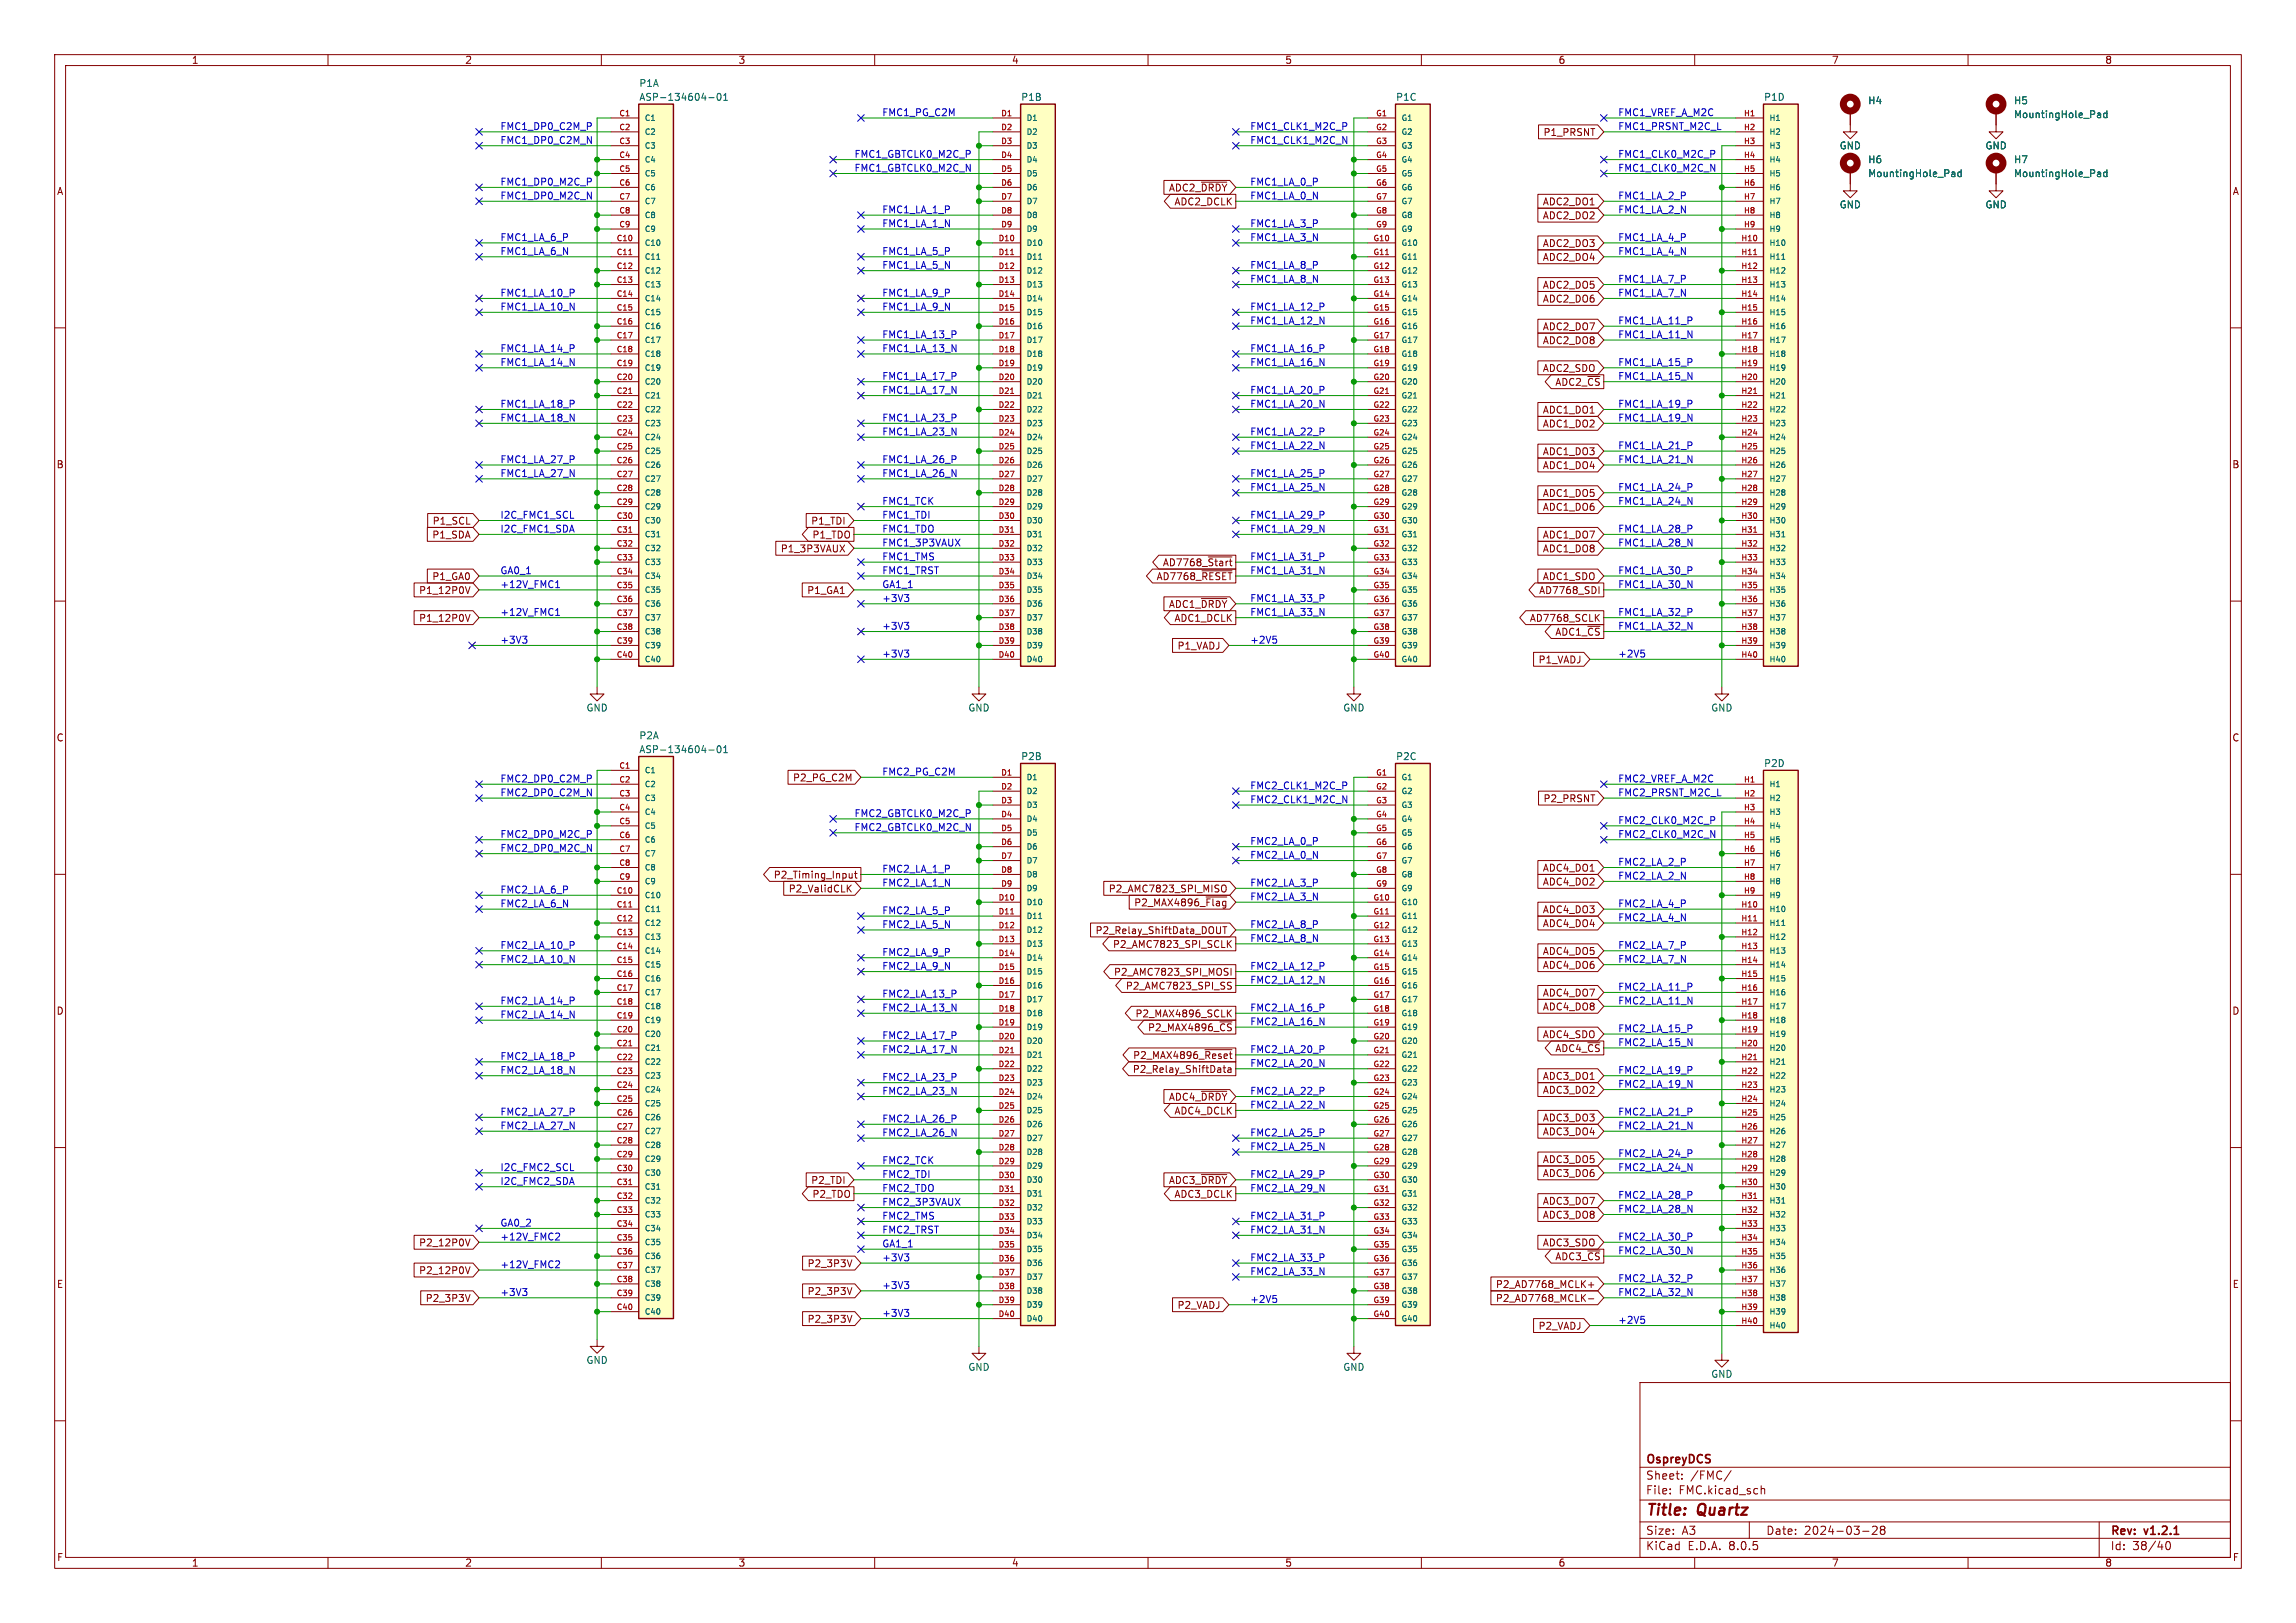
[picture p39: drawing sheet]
<svg xmlns="http://www.w3.org/2000/svg" width="420mm" height="297mm" viewBox="0 0 420 297" stroke-linecap="round" stroke-linejoin="round" font-family="sans-serif">
<defs><g id="words">
<g font-size="2.8" fill="#840000">
<text x="301" y="277.9">Title:</text>
<text x="310.6" y="277.9">Quartz</text>
</g>
<g font-size="2.1" fill="#840000">
<text x="301" y="268.2">OspreyDCS</text>
<text x="301" y="273.7">File:</text>
<text x="301" y="271">Sheet:</text>
<text x="307.1" y="273.7">FMC.kicad_sch</text>
<text x="309.2" y="271">/FMC/</text>
<text x="301" y="281.1">Size:</text>
<text x="307.6" y="281.1">A3</text>
<text x="323" y="281.1">Date:</text>
<text x="330" y="281.1">2024-03-28</text>
<text x="386" y="281.3">Rev:</text>
<text x="392.4" y="281.3">v1.2.1</text>
<text x="301" y="283.9">KiCad</text>
<text x="308.7" y="283.9">E.D.A.</text>
<text x="316.3" y="283.9">8.0.5</text>
<text x="386" y="283.9">Id:</text>
<text x="390.1" y="283.9">38/40</text>
</g>
<g font-size="1.8" fill="#840000">
<text x="35" y="11.9">1</text>
<text x="85" y="11.9">2</text>
<text x="135" y="11.9">3</text>
<text x="185" y="11.9">4</text>
<text x="235" y="11.9">5</text>
<text x="285" y="11.9">6</text>
<text x="335" y="11.9">7</text>
<text x="385" y="11.9">8</text>
<text x="282.2" y="25.1">P1_PRSNT</text>
<text x="10.3" y="35.9">A</text>
<text x="213.7" y="35.2">ADC2_~{DRDY}</text>
<text x="408.3" y="35.9">A</text>
<text x="214.7" y="37.8">ADC2_DCLK</text>
<text x="282.1" y="37.8">ADC2_DO1</text>
<text x="282.1" y="40.3">ADC2_DO2</text>
<text x="282.1" y="45.4">ADC2_DO3</text>
<text x="282.1" y="47.9">ADC2_DO4</text>
<text x="282.1" y="53">ADC2_DO5</text>
<text x="282.1" y="55.6">ADC2_DO6</text>
<text x="282.1" y="63.2">ADC2_DO8</text>
<text x="282.1" y="60.6">ADC2_DO7</text>
<text x="282.1" y="68.3">ADC2_SDO</text>
<text x="284.4" y="70.8">ADC2_~{CS}</text>
<text x="282.1" y="75.9">ADC1_DO1</text>
<text x="282.1" y="83.5">ADC1_DO3</text>
<text x="282.1" y="78.4">ADC1_DO2</text>
<text x="10.3" y="85.9">B</text>
<text x="282.1" y="86">ADC1_DO4</text>
<text x="408.2" y="85.9">B</text>
<text x="282.1" y="91.1">ADC1_DO5</text>
<text x="282.1" y="93.7">ADC1_DO6</text>
<text x="79" y="98.7">P1_SDA</text>
<text x="79" y="96.2">P1_SCL</text>
<text x="142.7" y="101.3">P1_3P3VAUX</text>
<text x="148.3" y="96.2">P1_TDI</text>
<text x="148.5" y="98.7">P1_TDO</text>
<text x="282.1" y="101.3">ADC1_DO8</text>
<text x="282.1" y="98.7">ADC1_DO7</text>
<text x="79" y="106.4">P1_GA0</text>
<text x="211.5" y="106.4">AD7768_~{RESET}</text>
<text x="212.6" y="103.8">AD7768_~{Start}</text>
<text x="282.1" y="106.4">ADC1_SDO</text>
<text x="76.6" y="114">P1_12P0V</text>
<text x="76.6" y="108.9">P1_12P0V</text>
<text x="147.6" y="108.9">P1_GA1</text>
<text x="213.7" y="111.4">ADC1_~{DRDY}</text>
<text x="214.7" y="114">ADC1_DCLK</text>
<text x="279.7" y="114">AD7768_SCLK</text>
<text x="281.4" y="108.9">AD7768_SDI</text>
<text x="215.3" y="119.1">P1_VADJ</text>
<text x="284.4" y="116.5">ADC1_~{CS}</text>
<text x="281.3" y="121.6">P1_VADJ</text>
<text x="10.3" y="135.9">C</text>
<text x="408.2" y="135.9">C</text>
<text x="145" y="143.2">P2_PG_C2M</text>
<text x="282.2" y="147">P2_PRSNT</text>
<text x="141.4" y="161">P2_Timing_Input</text>
<text x="282.1" y="159.7">ADC4_DO1</text>
<text x="144.2" y="163.5">P2_ValidCLK</text>
<text x="202.7" y="163.5">P2_AMC7823_SPI_MISO</text>
<text x="207.4" y="166.1">P2_MAX4896_~{Flag}</text>
<text x="282.1" y="167.3">ADC4_DO3</text>
<text x="282.1" y="162.2">ADC4_DO2</text>
<text x="200.3" y="171.1">P2_Relay_ShiftData_DOUT</text>
<text x="203.5" y="173.7">P2_AMC7823_SPI_SCLK</text>
<text x="282.1" y="169.9">ADC4_DO4</text>
<text x="203.7" y="178.8">P2_AMC7823_SPI_MOSI</text>
<text x="282.1" y="174.9">ADC4_DO5</text>
<text x="282.1" y="177.5">ADC4_DO6</text>
<text x="10.3" y="185.9">D</text>
<text x="205.8" y="181.3">P2_AMC7823_SPI_SS</text>
<text x="282.1" y="182.6">ADC4_DO7</text>
<text x="282.1" y="185.1">ADC4_DO8</text>
<text x="408.2" y="185.9">D</text>
<text x="207.6" y="186.4">P2_MAX4896_SCLK</text>
<text x="209.9" y="188.9">P2_MAX4896_~{CS}</text>
<text x="282.1" y="190.2">ADC4_SDO</text>
<text x="207.1" y="196.5">P2_Relay_ShiftData</text>
<text x="207.2" y="194">P2_MAX4896_~{Reset}</text>
<text x="282.1" y="197.8">ADC3_DO1</text>
<text x="284.4" y="192.7">ADC4_~{CS}</text>
<text x="213.7" y="201.6">ADC4_~{DRDY}</text>
<text x="282.1" y="200.3">ADC3_DO2</text>
<text x="214.7" y="204.2">ADC4_DCLK</text>
<text x="282.1" y="208">ADC3_DO4</text>
<text x="282.1" y="205.4">ADC3_DO3</text>
<text x="282.1" y="215.6">ADC3_DO6</text>
<text x="282.1" y="213">ADC3_DO5</text>
<text x="148.3" y="216.9">P2_TDI</text>
<text x="148.5" y="219.4">P2_TDO</text>
<text x="213.7" y="216.9">ADC3_~{DRDY}</text>
<text x="214.7" y="219.4">ADC3_DCLK</text>
<text x="282.1" y="220.7">ADC3_DO7</text>
<text x="282.1" y="223.2">ADC3_DO8</text>
<text x="76.6" y="228.3">P2_12P0V</text>
<text x="76.6" y="233.4">P2_12P0V</text>
<text x="147.6" y="232.1">P2_3P3V</text>
<text x="282.1" y="228.3">ADC3_SDO</text>
<text x="284.4" y="230.8">ADC3_~{CS}</text>
<text x="10.3" y="235.9">E</text>
<text x="77.8" y="238.4">P2_3P3V</text>
<text x="147.6" y="237.2">P2_3P3V</text>
<text x="215.3" y="239.7">P2_VADJ</text>
<text x="273.5" y="238.4">P2_AD7768_MCLK-</text>
<text x="273.5" y="235.9">P2_AD7768_MCLK+</text>
<text x="408.3" y="235.9">E</text>
<text x="147.6" y="242.3">P2_3P3V</text>
<text x="281.3" y="243.5">P2_VADJ</text>
<text x="10.3" y="285.9">F</text>
<text x="35" y="286.9">1</text>
<text x="85" y="286.9">2</text>
<text x="135" y="286.9">3</text>
<text x="185" y="286.9">4</text>
<text x="235" y="286.9">5</text>
<text x="285" y="286.9">6</text>
<text x="335" y="286.9">7</text>
<text x="385" y="286.9">8</text>
<text x="408.3" y="285.9">F</text>
</g>
<g font-size="1.8" fill="#006464">
<text x="116.8" y="16.1">P1A</text>
<text x="116.8" y="18.6">ASP-134604-01</text>
<text x="186.7" y="18.6">P1B</text>
<text x="255.3" y="18.6">P1C</text>
<text x="322.6" y="18.6">P1D</text>
<text x="341.6" y="19.3">H4</text>
<text x="368.3" y="19.3">H5</text>
<text x="368.3" y="21.8">MountingHole_Pad</text>
<text x="336.4" y="27.5">GND</text>
<text x="363.1" y="27.5">GND</text>
<text x="341.6" y="30.1">H6</text>
<text x="341.6" y="32.6">MountingHole_Pad</text>
<text x="368.3" y="30.1">H7</text>
<text x="368.3" y="32.6">MountingHole_Pad</text>
<text x="336.4" y="38.3">GND</text>
<text x="363.1" y="38.3">GND</text>
<text x="107.2" y="130.4">GND</text>
<text x="177" y="130.4">GND</text>
<text x="245.6" y="130.4">GND</text>
<text x="312.9" y="130.4">GND</text>
<text x="116.8" y="135.5">P2A</text>
<text x="116.8" y="138">ASP-134604-01</text>
<text x="186.7" y="139.3">P2B</text>
<text x="255.3" y="139.3">P2C</text>
<text x="322.6" y="140.6">P2D</text>
<text x="107.2" y="249.8">GND</text>
<text x="177" y="251.1">GND</text>
<text x="245.6" y="251.1">GND</text>
<text x="312.9" y="252.3">GND</text>
</g>
<g font-size="1.8" fill="#0000c2">
<text x="91.4" y="23.9">FMC1_DP0_C2M_P</text>
<text x="161.3" y="21.3">FMC1_PG_C2M</text>
<text x="228.6" y="23.9">FMC1_CLK1_M2C_P</text>
<text x="295.9" y="21.3">FMC1_VREF_A_M2C</text>
<text x="295.9" y="23.9">FMC1_PRSNT_M2C_L</text>
<text x="91.4" y="26.4">FMC1_DP0_C2M_N</text>
<text x="156.2" y="29">FMC1_GBTCLK0_M2C_P</text>
<text x="228.6" y="26.4">FMC1_CLK1_M2C_N</text>
<text x="295.9" y="29">FMC1_CLK0_M2C_P</text>
<text x="91.4" y="34">FMC1_DP0_M2C_P</text>
<text x="156.2" y="31.5">FMC1_GBTCLK0_M2C_N</text>
<text x="228.6" y="34">FMC1_LA_0_P</text>
<text x="295.9" y="31.5">FMC1_CLK0_M2C_N</text>
<text x="91.4" y="36.6">FMC1_DP0_M2C_N</text>
<text x="161.3" y="39.1">FMC1_LA_1_P</text>
<text x="161.3" y="41.7">FMC1_LA_1_N</text>
<text x="228.6" y="36.6">FMC1_LA_0_N</text>
<text x="228.6" y="41.7">FMC1_LA_3_P</text>
<text x="295.9" y="36.6">FMC1_LA_2_P</text>
<text x="295.9" y="39.1">FMC1_LA_2_N</text>
<text x="91.4" y="46.7">FMC1_LA_6_N</text>
<text x="91.4" y="44.2">FMC1_LA_6_P</text>
<text x="161.3" y="46.7">FMC1_LA_5_P</text>
<text x="228.6" y="44.2">FMC1_LA_3_N</text>
<text x="295.9" y="46.7">FMC1_LA_4_N</text>
<text x="295.9" y="44.2">FMC1_LA_4_P</text>
<text x="161.3" y="49.3">FMC1_LA_5_N</text>
<text x="228.6" y="49.3">FMC1_LA_8_P</text>
<text x="228.6" y="51.8">FMC1_LA_8_N</text>
<text x="295.9" y="51.8">FMC1_LA_7_P</text>
<text x="91.4" y="56.9">FMC1_LA_10_N</text>
<text x="91.4" y="54.4">FMC1_LA_10_P</text>
<text x="161.3" y="56.9">FMC1_LA_9_N</text>
<text x="161.3" y="54.4">FMC1_LA_9_P</text>
<text x="228.6" y="56.9">FMC1_LA_12_P</text>
<text x="228.6" y="59.4">FMC1_LA_12_N</text>
<text x="295.9" y="54.4">FMC1_LA_7_N</text>
<text x="295.9" y="59.4">FMC1_LA_11_P</text>
<text x="91.4" y="64.5">FMC1_LA_14_P</text>
<text x="161.3" y="62">FMC1_LA_13_P</text>
<text x="161.3" y="64.5">FMC1_LA_13_N</text>
<text x="228.6" y="64.5">FMC1_LA_16_P</text>
<text x="295.9" y="62">FMC1_LA_11_N</text>
<text x="91.4" y="67.1">FMC1_LA_14_N</text>
<text x="161.3" y="69.6">FMC1_LA_17_P</text>
<text x="228.6" y="67.1">FMC1_LA_16_N</text>
<text x="295.9" y="69.6">FMC1_LA_15_N</text>
<text x="295.9" y="67.1">FMC1_LA_15_P</text>
<text x="91.4" y="74.7">FMC1_LA_18_P</text>
<text x="91.4" y="77.2">FMC1_LA_18_N</text>
<text x="161.3" y="72.1">FMC1_LA_17_N</text>
<text x="161.3" y="77.2">FMC1_LA_23_P</text>
<text x="228.6" y="72.1">FMC1_LA_20_P</text>
<text x="228.6" y="74.7">FMC1_LA_20_N</text>
<text x="295.9" y="74.7">FMC1_LA_19_P</text>
<text x="295.9" y="77.2">FMC1_LA_19_N</text>
<text x="161.3" y="79.8">FMC1_LA_23_N</text>
<text x="228.6" y="82.3">FMC1_LA_22_N</text>
<text x="228.6" y="79.8">FMC1_LA_22_P</text>
<text x="295.9" y="82.3">FMC1_LA_21_P</text>
<text x="91.4" y="87.4">FMC1_LA_27_N</text>
<text x="91.4" y="84.8">FMC1_LA_27_P</text>
<text x="161.3" y="84.8">FMC1_LA_26_P</text>
<text x="161.3" y="87.4">FMC1_LA_26_N</text>
<text x="228.6" y="87.4">FMC1_LA_25_P</text>
<text x="228.6" y="89.9">FMC1_LA_25_N</text>
<text x="295.9" y="89.9">FMC1_LA_24_P</text>
<text x="295.9" y="84.8">FMC1_LA_21_N</text>
<text x="91.4" y="95">I2C_FMC1_SCL</text>
<text x="161.3" y="92.5">FMC1_TCK</text>
<text x="161.3" y="95">FMC1_TDI</text>
<text x="228.6" y="95">FMC1_LA_29_P</text>
<text x="295.9" y="92.5">FMC1_LA_24_N</text>
<text x="91.4" y="97.5">I2C_FMC1_SDA</text>
<text x="161.3" y="100.1">FMC1_3P3VAUX</text>
<text x="161.3" y="97.5">FMC1_TDO</text>
<text x="228.6" y="97.5">FMC1_LA_29_N</text>
<text x="295.9" y="97.5">FMC1_LA_28_P</text>
<text x="295.9" y="100.1">FMC1_LA_28_N</text>
<text x="91.4" y="105.2">GA0_1</text>
<text x="91.4" y="107.7">+12V_FMC1</text>
<text x="161.3" y="102.6">FMC1_TMS</text>
<text x="161.3" y="105.2">FMC1_TRST</text>
<text x="161.3" y="107.7">GA1_1</text>
<text x="228.6" y="102.6">FMC1_LA_31_P</text>
<text x="228.6" y="105.2">FMC1_LA_31_N</text>
<text x="295.9" y="107.7">FMC1_LA_30_N</text>
<text x="295.9" y="105.2">FMC1_LA_30_P</text>
<text x="91.4" y="112.8">+12V_FMC1</text>
<text x="161.3" y="110.2">+3V3</text>
<text x="228.6" y="112.8">FMC1_LA_33_N</text>
<text x="228.6" y="110.2">FMC1_LA_33_P</text>
<text x="295.9" y="112.8">FMC1_LA_32_P</text>
<text x="91.4" y="117.9">+3V3</text>
<text x="161.3" y="115.3">+3V3</text>
<text x="228.6" y="117.9">+2V5</text>
<text x="295.9" y="115.3">FMC1_LA_32_N</text>
<text x="161.3" y="120.4">+3V3</text>
<text x="295.9" y="120.4">+2V5</text>
<text x="91.4" y="143.3">FMC2_DP0_C2M_P</text>
<text x="161.3" y="142">FMC2_PG_C2M</text>
<text x="295.9" y="143.3">FMC2_VREF_A_M2C</text>
<text x="91.4" y="145.8">FMC2_DP0_C2M_N</text>
<text x="156.2" y="149.6">FMC2_GBTCLK0_M2C_P</text>
<text x="228.6" y="144.5">FMC2_CLK1_M2C_P</text>
<text x="228.6" y="147.1">FMC2_CLK1_M2C_N</text>
<text x="295.9" y="145.8">FMC2_PRSNT_M2C_L</text>
<text x="91.4" y="153.4">FMC2_DP0_M2C_P</text>
<text x="91.4" y="156">FMC2_DP0_M2C_N</text>
<text x="156.2" y="152.2">FMC2_GBTCLK0_M2C_N</text>
<text x="228.6" y="154.7">FMC2_LA_0_P</text>
<text x="295.9" y="150.9">FMC2_CLK0_M2C_P</text>
<text x="295.9" y="153.4">FMC2_CLK0_M2C_N</text>
<text x="161.3" y="159.8">FMC2_LA_1_P</text>
<text x="228.6" y="157.2">FMC2_LA_0_N</text>
<text x="295.9" y="158.5">FMC2_LA_2_P</text>
<text x="295.9" y="161">FMC2_LA_2_N</text>
<text x="91.4" y="166.1">FMC2_LA_6_N</text>
<text x="91.4" y="163.6">FMC2_LA_6_P</text>
<text x="161.3" y="162.3">FMC2_LA_1_N</text>
<text x="161.3" y="167.4">FMC2_LA_5_P</text>
<text x="228.6" y="162.3">FMC2_LA_3_P</text>
<text x="228.6" y="164.9">FMC2_LA_3_N</text>
<text x="295.9" y="166.1">FMC2_LA_4_P</text>
<text x="91.4" y="173.7">FMC2_LA_10_P</text>
<text x="161.3" y="169.9">FMC2_LA_5_N</text>
<text x="228.6" y="172.5">FMC2_LA_8_N</text>
<text x="228.6" y="169.9">FMC2_LA_8_P</text>
<text x="295.9" y="173.7">FMC2_LA_7_P</text>
<text x="295.9" y="168.7">FMC2_LA_4_N</text>
<text x="91.4" y="176.3">FMC2_LA_10_N</text>
<text x="161.3" y="177.6">FMC2_LA_9_N</text>
<text x="161.3" y="175">FMC2_LA_9_P</text>
<text x="228.6" y="177.6">FMC2_LA_12_P</text>
<text x="295.9" y="176.3">FMC2_LA_7_N</text>
<text x="91.4" y="183.9">FMC2_LA_14_P</text>
<text x="161.3" y="182.6">FMC2_LA_13_P</text>
<text x="161.3" y="185.2">FMC2_LA_13_N</text>
<text x="228.6" y="185.2">FMC2_LA_16_P</text>
<text x="228.6" y="180.1">FMC2_LA_12_N</text>
<text x="295.9" y="183.9">FMC2_LA_11_N</text>
<text x="295.9" y="181.4">FMC2_LA_11_P</text>
<text x="91.4" y="186.4">FMC2_LA_14_N</text>
<text x="161.3" y="190.3">FMC2_LA_17_P</text>
<text x="228.6" y="187.7">FMC2_LA_16_N</text>
<text x="295.9" y="189">FMC2_LA_15_P</text>
<text x="295.9" y="191.5">FMC2_LA_15_N</text>
<text x="91.4" y="194.1">FMC2_LA_18_P</text>
<text x="91.4" y="196.6">FMC2_LA_18_N</text>
<text x="161.3" y="197.9">FMC2_LA_23_P</text>
<text x="161.3" y="192.8">FMC2_LA_17_N</text>
<text x="228.6" y="192.8">FMC2_LA_20_P</text>
<text x="228.6" y="195.3">FMC2_LA_20_N</text>
<text x="295.9" y="196.6">FMC2_LA_19_P</text>
<text x="161.3" y="200.4">FMC2_LA_23_N</text>
<text x="228.6" y="203">FMC2_LA_22_N</text>
<text x="228.6" y="200.4">FMC2_LA_22_P</text>
<text x="295.9" y="199.1">FMC2_LA_19_N</text>
<text x="91.4" y="204.2">FMC2_LA_27_P</text>
<text x="91.4" y="206.8">FMC2_LA_27_N</text>
<text x="161.3" y="205.5">FMC2_LA_26_P</text>
<text x="161.3" y="208">FMC2_LA_26_N</text>
<text x="228.6" y="208">FMC2_LA_25_P</text>
<text x="295.9" y="206.8">FMC2_LA_21_N</text>
<text x="295.9" y="204.2">FMC2_LA_21_P</text>
<text x="91.4" y="214.4">I2C_FMC2_SCL</text>
<text x="161.3" y="213.1">FMC2_TCK</text>
<text x="161.3" y="215.7">FMC2_TDI</text>
<text x="228.6" y="210.6">FMC2_LA_25_N</text>
<text x="228.6" y="215.7">FMC2_LA_29_P</text>
<text x="295.9" y="211.8">FMC2_LA_24_P</text>
<text x="295.9" y="214.4">FMC2_LA_24_N</text>
<text x="91.4" y="216.9">I2C_FMC2_SDA</text>
<text x="161.3" y="218.2">FMC2_TDO</text>
<text x="161.3" y="220.7">FMC2_3P3VAUX</text>
<text x="228.6" y="218.2">FMC2_LA_29_N</text>
<text x="295.9" y="219.5">FMC2_LA_28_P</text>
<text x="91.4" y="227.1">+12V_FMC2</text>
<text x="91.4" y="224.5">GA0_2</text>
<text x="161.3" y="225.8">FMC2_TRST</text>
<text x="161.3" y="223.3">FMC2_TMS</text>
<text x="228.6" y="225.8">FMC2_LA_31_N</text>
<text x="228.6" y="223.3">FMC2_LA_31_P</text>
<text x="295.9" y="227.1">FMC2_LA_30_P</text>
<text x="295.9" y="222">FMC2_LA_28_N</text>
<text x="91.4" y="232.2">+12V_FMC2</text>
<text x="161.3" y="230.9">+3V3</text>
<text x="161.3" y="228.4">GA1_1</text>
<text x="228.6" y="233.4">FMC2_LA_33_N</text>
<text x="228.6" y="230.9">FMC2_LA_33_P</text>
<text x="295.9" y="229.6">FMC2_LA_30_N</text>
<text x="91.4" y="237.2">+3V3</text>
<text x="161.3" y="236">+3V3</text>
<text x="228.6" y="238.5">+2V5</text>
<text x="295.9" y="237.2">FMC2_LA_32_N</text>
<text x="295.9" y="234.7">FMC2_LA_32_P</text>
<text x="161.3" y="241.1">+3V3</text>
<text x="295.9" y="242.3">+2V5</text>
</g>
<g font-size="1.4" fill="#a90000">
<text x="113.2" y="21.3">C1</text>
<text x="113.2" y="23.9">C2</text>
<text x="183" y="21.3">D1</text>
<text x="183" y="23.9">D2</text>
<text x="251.6" y="21.3">G1</text>
<text x="251.6" y="23.9">G2</text>
<text x="318.9" y="21.3">H1</text>
<text x="318.9" y="23.9">H2</text>
<text x="113.2" y="26.4">C3</text>
<text x="113.2" y="29">C4</text>
<text x="183" y="26.4">D3</text>
<text x="183" y="29">D4</text>
<text x="251.6" y="26.4">G3</text>
<text x="251.6" y="29">G4</text>
<text x="318.9" y="26.4">H3</text>
<text x="318.9" y="29">H4</text>
<text x="113.2" y="31.5">C5</text>
<text x="113.2" y="34">C6</text>
<text x="183" y="31.5">D5</text>
<text x="183" y="34">D6</text>
<text x="251.6" y="31.5">G5</text>
<text x="251.6" y="34">G6</text>
<text x="318.9" y="31.5">H5</text>
<text x="318.9" y="34">H6</text>
<text x="113.2" y="36.6">C7</text>
<text x="113.2" y="39.1">C8</text>
<text x="113.2" y="41.7">C9</text>
<text x="183" y="36.6">D7</text>
<text x="183" y="39.1">D8</text>
<text x="183" y="41.7">D9</text>
<text x="251.6" y="36.6">G7</text>
<text x="251.6" y="39.1">G8</text>
<text x="251.6" y="41.7">G9</text>
<text x="318.9" y="36.6">H7</text>
<text x="318.9" y="39.1">H8</text>
<text x="318.9" y="41.7">H9</text>
<text x="112.7" y="44.2">C10</text>
<text x="112.7" y="46.7">C11</text>
<text x="182.5" y="44.2">D10</text>
<text x="182.5" y="46.7">D11</text>
<text x="251.1" y="44.2">G10</text>
<text x="251.1" y="46.7">G11</text>
<text x="318.4" y="44.2">H10</text>
<text x="318.4" y="46.7">H11</text>
<text x="112.7" y="49.3">C12</text>
<text x="112.7" y="51.8">C13</text>
<text x="182.5" y="49.3">D12</text>
<text x="182.5" y="51.8">D13</text>
<text x="251.1" y="49.3">G12</text>
<text x="251.1" y="51.8">G13</text>
<text x="318.4" y="49.3">H12</text>
<text x="318.4" y="51.8">H13</text>
<text x="112.7" y="54.4">C14</text>
<text x="112.7" y="56.9">C15</text>
<text x="112.7" y="59.4">C16</text>
<text x="182.5" y="54.4">D14</text>
<text x="182.5" y="56.9">D15</text>
<text x="182.5" y="59.4">D16</text>
<text x="251.1" y="54.4">G14</text>
<text x="251.1" y="56.9">G15</text>
<text x="251.1" y="59.4">G16</text>
<text x="318.4" y="54.4">H14</text>
<text x="318.4" y="56.9">H15</text>
<text x="318.4" y="59.4">H16</text>
<text x="112.7" y="62">C17</text>
<text x="112.7" y="64.5">C18</text>
<text x="182.5" y="62">D17</text>
<text x="182.5" y="64.5">D18</text>
<text x="251.1" y="62">G17</text>
<text x="251.1" y="64.5">G18</text>
<text x="318.4" y="62">H17</text>
<text x="318.4" y="64.5">H18</text>
<text x="112.7" y="67.1">C19</text>
<text x="112.7" y="69.6">C20</text>
<text x="182.5" y="67.1">D19</text>
<text x="182.5" y="69.6">D20</text>
<text x="251.1" y="67.1">G19</text>
<text x="251.1" y="69.6">G20</text>
<text x="318.4" y="67.1">H19</text>
<text x="318.4" y="69.6">H20</text>
<text x="112.7" y="72.1">C21</text>
<text x="112.7" y="74.7">C22</text>
<text x="112.7" y="77.2">C23</text>
<text x="182.5" y="72.1">D21</text>
<text x="182.5" y="74.7">D22</text>
<text x="182.5" y="77.2">D23</text>
<text x="251.1" y="72.1">G21</text>
<text x="251.1" y="74.7">G22</text>
<text x="251.1" y="77.2">G23</text>
<text x="318.4" y="72.1">H21</text>
<text x="318.4" y="74.7">H22</text>
<text x="318.4" y="77.2">H23</text>
<text x="112.7" y="79.8">C24</text>
<text x="112.7" y="82.3">C25</text>
<text x="182.5" y="79.8">D24</text>
<text x="182.5" y="82.3">D25</text>
<text x="251.1" y="79.8">G24</text>
<text x="251.1" y="82.3">G25</text>
<text x="318.4" y="79.8">H24</text>
<text x="318.4" y="82.3">H25</text>
<text x="112.7" y="84.8">C26</text>
<text x="112.7" y="87.4">C27</text>
<text x="112.7" y="89.9">C28</text>
<text x="182.5" y="84.8">D26</text>
<text x="182.5" y="87.4">D27</text>
<text x="182.5" y="89.9">D28</text>
<text x="251.1" y="84.8">G26</text>
<text x="251.1" y="87.4">G27</text>
<text x="251.1" y="89.9">G28</text>
<text x="318.4" y="84.8">H26</text>
<text x="318.4" y="87.4">H27</text>
<text x="318.4" y="89.9">H28</text>
<text x="112.7" y="92.5">C29</text>
<text x="112.7" y="95">C30</text>
<text x="182.5" y="92.5">D29</text>
<text x="182.5" y="95">D30</text>
<text x="251.1" y="92.5">G29</text>
<text x="251.1" y="95">G30</text>
<text x="318.4" y="92.5">H29</text>
<text x="318.4" y="95">H30</text>
<text x="112.7" y="97.5">C31</text>
<text x="112.7" y="100.1">C32</text>
<text x="182.5" y="97.5">D31</text>
<text x="182.5" y="100.1">D32</text>
<text x="251.1" y="97.5">G31</text>
<text x="251.1" y="100.1">G32</text>
<text x="318.4" y="97.5">H31</text>
<text x="318.4" y="100.1">H32</text>
<text x="112.7" y="102.6">C33</text>
<text x="112.7" y="105.2">C34</text>
<text x="112.7" y="107.7">C35</text>
<text x="182.5" y="102.6">D33</text>
<text x="182.5" y="105.2">D34</text>
<text x="182.5" y="107.7">D35</text>
<text x="251.1" y="102.6">G33</text>
<text x="251.1" y="105.2">G34</text>
<text x="251.1" y="107.7">G35</text>
<text x="318.4" y="102.6">H33</text>
<text x="318.4" y="105.2">H34</text>
<text x="318.4" y="107.7">H35</text>
<text x="112.7" y="110.2">C36</text>
<text x="112.7" y="112.8">C37</text>
<text x="182.5" y="110.2">D36</text>
<text x="182.5" y="112.8">D37</text>
<text x="251.1" y="110.2">G36</text>
<text x="251.1" y="112.8">G37</text>
<text x="318.4" y="110.2">H36</text>
<text x="318.4" y="112.8">H37</text>
<text x="112.7" y="115.3">C38</text>
<text x="112.7" y="117.9">C39</text>
<text x="182.5" y="115.3">D38</text>
<text x="182.5" y="117.9">D39</text>
<text x="251.1" y="115.3">G38</text>
<text x="251.1" y="117.9">G39</text>
<text x="318.4" y="115.3">H38</text>
<text x="318.4" y="117.9">H39</text>
<text x="112.7" y="120.4">C40</text>
<text x="182.5" y="120.4">D40</text>
<text x="251.1" y="120.4">G40</text>
<text x="318.4" y="120.4">H40</text>
<text x="113.2" y="140.7">C1</text>
<text x="113.2" y="143.3">C2</text>
<text x="183" y="142">D1</text>
<text x="251.6" y="142">G1</text>
<text x="318.9" y="143.3">H1</text>
<text x="113.2" y="145.8">C3</text>
<text x="113.2" y="148.3">C4</text>
<text x="183" y="144.5">D2</text>
<text x="183" y="147.1">D3</text>
<text x="183" y="149.6">D4</text>
<text x="251.6" y="144.5">G2</text>
<text x="251.6" y="147.1">G3</text>
<text x="251.6" y="149.6">G4</text>
<text x="318.9" y="145.8">H2</text>
<text x="318.9" y="148.3">H3</text>
<text x="113.2" y="150.9">C5</text>
<text x="113.2" y="153.4">C6</text>
<text x="113.2" y="156">C7</text>
<text x="183" y="152.1">D5</text>
<text x="183" y="154.7">D6</text>
<text x="251.6" y="152.1">G5</text>
<text x="251.6" y="154.7">G6</text>
<text x="318.9" y="150.9">H4</text>
<text x="318.9" y="153.4">H5</text>
<text x="318.9" y="156">H6</text>
<text x="113.2" y="158.5">C8</text>
<text x="113.2" y="161">C9</text>
<text x="183" y="157.2">D7</text>
<text x="183" y="159.8">D8</text>
<text x="251.6" y="157.2">G7</text>
<text x="251.6" y="159.8">G8</text>
<text x="318.9" y="158.5">H7</text>
<text x="318.9" y="161">H8</text>
<text x="112.7" y="163.6">C10</text>
<text x="112.7" y="166.1">C11</text>
<text x="182.5" y="164.8">D10</text>
<text x="182.5" y="167.4">D11</text>
<text x="183" y="162.3">D9</text>
<text x="251.1" y="164.8">G10</text>
<text x="251.1" y="167.4">G11</text>
<text x="251.6" y="162.3">G9</text>
<text x="318.4" y="166.1">H10</text>
<text x="318.9" y="163.6">H9</text>
<text x="112.7" y="168.7">C12</text>
<text x="112.7" y="171.2">C13</text>
<text x="112.7" y="173.7">C14</text>
<text x="182.5" y="169.9">D12</text>
<text x="182.5" y="172.5">D13</text>
<text x="251.1" y="169.9">G12</text>
<text x="251.1" y="172.5">G13</text>
<text x="318.4" y="168.7">H11</text>
<text x="318.4" y="171.2">H12</text>
<text x="318.4" y="173.7">H13</text>
<text x="112.7" y="176.3">C15</text>
<text x="112.7" y="178.8">C16</text>
<text x="182.5" y="175">D14</text>
<text x="182.5" y="177.5">D15</text>
<text x="251.1" y="175">G14</text>
<text x="251.1" y="177.5">G15</text>
<text x="318.4" y="176.3">H14</text>
<text x="318.4" y="178.8">H15</text>
<text x="112.7" y="181.4">C17</text>
<text x="112.7" y="183.9">C18</text>
<text x="182.5" y="180.1">D16</text>
<text x="182.5" y="182.6">D17</text>
<text x="182.5" y="185.2">D18</text>
<text x="251.1" y="180.1">G16</text>
<text x="251.1" y="182.6">G17</text>
<text x="251.1" y="185.2">G18</text>
<text x="318.4" y="181.4">H16</text>
<text x="318.4" y="183.9">H17</text>
<text x="112.7" y="186.4">C19</text>
<text x="112.7" y="189">C20</text>
<text x="112.7" y="191.5">C21</text>
<text x="182.5" y="187.7">D19</text>
<text x="182.5" y="190.2">D20</text>
<text x="251.1" y="187.7">G19</text>
<text x="251.1" y="190.2">G20</text>
<text x="318.4" y="186.4">H18</text>
<text x="318.4" y="189">H19</text>
<text x="318.4" y="191.5">H20</text>
<text x="112.7" y="194.1">C22</text>
<text x="112.7" y="196.6">C23</text>
<text x="182.5" y="192.8">D21</text>
<text x="182.5" y="195.3">D22</text>
<text x="182.5" y="197.9">D23</text>
<text x="251.1" y="192.8">G21</text>
<text x="251.1" y="195.3">G22</text>
<text x="251.1" y="197.9">G23</text>
<text x="318.4" y="194.1">H21</text>
<text x="318.4" y="196.6">H22</text>
<text x="112.7" y="199.1">C24</text>
<text x="112.7" y="201.7">C25</text>
<text x="182.5" y="200.4">D24</text>
<text x="182.5" y="202.9">D25</text>
<text x="251.1" y="200.4">G24</text>
<text x="251.1" y="202.9">G25</text>
<text x="318.4" y="199.1">H23</text>
<text x="318.4" y="201.7">H24</text>
<text x="112.7" y="204.2">C26</text>
<text x="112.7" y="206.8">C27</text>
<text x="112.7" y="209.3">C28</text>
<text x="182.5" y="205.5">D26</text>
<text x="182.5" y="208">D27</text>
<text x="251.1" y="205.5">G26</text>
<text x="251.1" y="208">G27</text>
<text x="318.4" y="204.2">H25</text>
<text x="318.4" y="206.8">H26</text>
<text x="318.4" y="209.3">H27</text>
<text x="112.7" y="211.8">C29</text>
<text x="112.7" y="214.4">C30</text>
<text x="182.5" y="210.6">D28</text>
<text x="182.5" y="213.1">D29</text>
<text x="182.5" y="215.6">D30</text>
<text x="251.1" y="210.6">G28</text>
<text x="251.1" y="213.1">G29</text>
<text x="251.1" y="215.6">G30</text>
<text x="318.4" y="211.8">H28</text>
<text x="318.4" y="214.4">H29</text>
<text x="112.7" y="216.9">C31</text>
<text x="112.7" y="219.5">C32</text>
<text x="112.7" y="222">C33</text>
<text x="182.5" y="218.2">D31</text>
<text x="182.5" y="220.7">D32</text>
<text x="251.1" y="218.2">G31</text>
<text x="251.1" y="220.7">G32</text>
<text x="318.4" y="216.9">H30</text>
<text x="318.4" y="219.5">H31</text>
<text x="318.4" y="222">H32</text>
<text x="112.7" y="224.5">C34</text>
<text x="112.7" y="227.1">C35</text>
<text x="182.5" y="223.3">D33</text>
<text x="182.5" y="225.8">D34</text>
<text x="251.1" y="223.3">G33</text>
<text x="251.1" y="225.8">G34</text>
<text x="318.4" y="224.5">H33</text>
<text x="318.4" y="227.1">H34</text>
<text x="112.7" y="229.6">C36</text>
<text x="112.7" y="232.2">C37</text>
<text x="182.5" y="228.3">D35</text>
<text x="182.5" y="230.9">D36</text>
<text x="182.5" y="233.4">D37</text>
<text x="251.1" y="228.3">G35</text>
<text x="251.1" y="230.9">G36</text>
<text x="251.1" y="233.4">G37</text>
<text x="318.4" y="229.6">H35</text>
<text x="318.4" y="232.2">H36</text>
<text x="112.7" y="234.7">C38</text>
<text x="112.7" y="237.2">C39</text>
<text x="112.7" y="239.8">C40</text>
<text x="182.5" y="236">D38</text>
<text x="182.5" y="238.5">D39</text>
<text x="251.1" y="236">G38</text>
<text x="251.1" y="238.5">G39</text>
<text x="318.4" y="234.7">H37</text>
<text x="318.4" y="237.2">H38</text>
<text x="318.4" y="239.8">H39</text>
<text x="182.5" y="241">D40</text>
<text x="251.1" y="241">G40</text>
<text x="318.4" y="242.3">H40</text>
</g>
<g font-size="1.4" fill="#006464">
<text x="117.9" y="22.3">C1</text>
<text x="187.7" y="22.3">D1</text>
<text x="256.3" y="22.3">G1</text>
<text x="323.6" y="22.3">H1</text>
<text x="117.9" y="24.9">C2</text>
<text x="117.9" y="27.4">C3</text>
<text x="117.9" y="29.9">C4</text>
<text x="187.7" y="24.9">D2</text>
<text x="187.7" y="27.4">D3</text>
<text x="187.7" y="29.9">D4</text>
<text x="256.3" y="24.9">G2</text>
<text x="256.3" y="27.4">G3</text>
<text x="256.3" y="29.9">G4</text>
<text x="323.6" y="24.9">H2</text>
<text x="323.6" y="27.4">H3</text>
<text x="323.6" y="29.9">H4</text>
<text x="117.9" y="32.5">C5</text>
<text x="117.9" y="35">C6</text>
<text x="187.7" y="32.5">D5</text>
<text x="187.7" y="35">D6</text>
<text x="256.3" y="32.5">G5</text>
<text x="256.3" y="35">G6</text>
<text x="323.6" y="32.5">H5</text>
<text x="323.6" y="35">H6</text>
<text x="117.9" y="37.6">C7</text>
<text x="117.9" y="40.1">C8</text>
<text x="187.7" y="37.6">D7</text>
<text x="187.7" y="40.1">D8</text>
<text x="256.3" y="37.6">G7</text>
<text x="256.3" y="40.1">G8</text>
<text x="323.6" y="37.6">H7</text>
<text x="323.6" y="40.1">H8</text>
<text x="117.9" y="45.2">C10</text>
<text x="117.9" y="47.7">C11</text>
<text x="117.9" y="42.6">C9</text>
<text x="187.7" y="45.2">D10</text>
<text x="187.7" y="47.7">D11</text>
<text x="187.7" y="42.6">D9</text>
<text x="256.3" y="45.2">G10</text>
<text x="256.3" y="47.7">G11</text>
<text x="256.3" y="42.6">G9</text>
<text x="323.6" y="45.2">H10</text>
<text x="323.6" y="47.7">H11</text>
<text x="323.6" y="42.6">H9</text>
<text x="117.9" y="50.3">C12</text>
<text x="117.9" y="52.8">C13</text>
<text x="187.7" y="50.3">D12</text>
<text x="187.7" y="52.8">D13</text>
<text x="256.3" y="50.3">G12</text>
<text x="256.3" y="52.8">G13</text>
<text x="323.6" y="50.3">H12</text>
<text x="323.6" y="52.8">H13</text>
<text x="117.9" y="55.3">C14</text>
<text x="117.9" y="57.9">C15</text>
<text x="187.7" y="55.3">D14</text>
<text x="187.7" y="57.9">D15</text>
<text x="256.3" y="55.3">G14</text>
<text x="256.3" y="57.9">G15</text>
<text x="323.6" y="55.3">H14</text>
<text x="323.6" y="57.9">H15</text>
<text x="117.9" y="60.4">C16</text>
<text x="117.9" y="63">C17</text>
<text x="117.9" y="65.5">C18</text>
<text x="187.7" y="60.4">D16</text>
<text x="187.7" y="63">D17</text>
<text x="187.7" y="65.5">D18</text>
<text x="256.3" y="60.4">G16</text>
<text x="256.3" y="63">G17</text>
<text x="256.3" y="65.5">G18</text>
<text x="323.6" y="60.4">H16</text>
<text x="323.6" y="63">H17</text>
<text x="323.6" y="65.5">H18</text>
<text x="117.9" y="68">C19</text>
<text x="117.9" y="70.6">C20</text>
<text x="187.7" y="68">D19</text>
<text x="187.7" y="70.6">D20</text>
<text x="256.3" y="68">G19</text>
<text x="256.3" y="70.6">G20</text>
<text x="323.6" y="68">H19</text>
<text x="323.6" y="70.6">H20</text>
<text x="117.9" y="73.1">C21</text>
<text x="117.9" y="75.7">C22</text>
<text x="187.7" y="73.1">D21</text>
<text x="187.7" y="75.7">D22</text>
<text x="256.3" y="73.1">G21</text>
<text x="256.3" y="75.7">G22</text>
<text x="323.6" y="73.1">H21</text>
<text x="323.6" y="75.7">H22</text>
<text x="117.9" y="78.2">C23</text>
<text x="117.9" y="80.7">C24</text>
<text x="117.9" y="83.3">C25</text>
<text x="187.7" y="78.2">D23</text>
<text x="187.7" y="80.7">D24</text>
<text x="187.7" y="83.3">D25</text>
<text x="256.3" y="78.2">G23</text>
<text x="256.3" y="80.7">G24</text>
<text x="256.3" y="83.3">G25</text>
<text x="323.6" y="78.2">H23</text>
<text x="323.6" y="80.7">H24</text>
<text x="323.6" y="83.3">H25</text>
<text x="117.9" y="85.8">C26</text>
<text x="117.9" y="88.4">C27</text>
<text x="187.7" y="85.8">D26</text>
<text x="187.7" y="88.4">D27</text>
<text x="256.3" y="85.8">G26</text>
<text x="256.3" y="88.4">G27</text>
<text x="323.6" y="85.8">H26</text>
<text x="323.6" y="88.4">H27</text>
<text x="117.9" y="90.9">C28</text>
<text x="117.9" y="93.4">C29</text>
<text x="117.9" y="96">C30</text>
<text x="187.7" y="90.9">D28</text>
<text x="187.7" y="93.4">D29</text>
<text x="187.7" y="96">D30</text>
<text x="256.3" y="90.9">G28</text>
<text x="256.3" y="93.4">G29</text>
<text x="256.3" y="96">G30</text>
<text x="323.6" y="90.9">H28</text>
<text x="323.6" y="93.4">H29</text>
<text x="323.6" y="96">H30</text>
<text x="117.9" y="98.5">C31</text>
<text x="117.9" y="101.1">C32</text>
<text x="187.7" y="98.5">D31</text>
<text x="187.7" y="101.1">D32</text>
<text x="256.3" y="98.5">G31</text>
<text x="256.3" y="101.1">G32</text>
<text x="323.6" y="98.5">H31</text>
<text x="323.6" y="101.1">H32</text>
<text x="117.9" y="103.6">C33</text>
<text x="117.9" y="106.1">C34</text>
<text x="187.7" y="103.6">D33</text>
<text x="187.7" y="106.1">D34</text>
<text x="256.3" y="103.6">G33</text>
<text x="256.3" y="106.1">G34</text>
<text x="323.6" y="103.6">H33</text>
<text x="323.6" y="106.1">H34</text>
<text x="117.9" y="108.7">C35</text>
<text x="117.9" y="111.2">C36</text>
<text x="117.9" y="113.8">C37</text>
<text x="187.7" y="108.7">D35</text>
<text x="187.7" y="111.2">D36</text>
<text x="187.7" y="113.8">D37</text>
<text x="256.3" y="108.7">G35</text>
<text x="256.3" y="111.2">G36</text>
<text x="256.3" y="113.8">G37</text>
<text x="323.6" y="108.7">H35</text>
<text x="323.6" y="111.2">H36</text>
<text x="323.6" y="113.8">H37</text>
<text x="117.9" y="116.3">C38</text>
<text x="117.9" y="118.8">C39</text>
<text x="187.7" y="116.3">D38</text>
<text x="187.7" y="118.8">D39</text>
<text x="256.3" y="116.3">G38</text>
<text x="256.3" y="118.8">G39</text>
<text x="323.6" y="116.3">H38</text>
<text x="323.6" y="118.8">H39</text>
<text x="117.9" y="121.4">C40</text>
<text x="187.7" y="121.4">D40</text>
<text x="256.3" y="121.4">G40</text>
<text x="323.6" y="121.4">H40</text>
<text x="117.9" y="141.7">C1</text>
<text x="187.7" y="143">D1</text>
<text x="256.3" y="143">G1</text>
<text x="117.9" y="144.2">C2</text>
<text x="117.9" y="146.8">C3</text>
<text x="117.9" y="149.3">C4</text>
<text x="187.7" y="145.5">D2</text>
<text x="187.7" y="148.1">D3</text>
<text x="256.3" y="145.5">G2</text>
<text x="256.3" y="148.1">G3</text>
<text x="323.6" y="144.2">H1</text>
<text x="323.6" y="146.8">H2</text>
<text x="323.6" y="149.3">H3</text>
<text x="117.9" y="151.9">C5</text>
<text x="117.9" y="154.4">C6</text>
<text x="187.7" y="150.6">D4</text>
<text x="187.7" y="153.1">D5</text>
<text x="187.7" y="155.7">D6</text>
<text x="256.3" y="150.6">G4</text>
<text x="256.3" y="153.1">G5</text>
<text x="256.3" y="155.7">G6</text>
<text x="323.6" y="151.9">H4</text>
<text x="323.6" y="154.4">H5</text>
<text x="117.9" y="156.9">C7</text>
<text x="117.9" y="159.5">C8</text>
<text x="187.7" y="158.2">D7</text>
<text x="187.7" y="160.8">D8</text>
<text x="256.3" y="158.2">G7</text>
<text x="256.3" y="160.8">G8</text>
<text x="323.6" y="156.9">H6</text>
<text x="323.6" y="159.5">H7</text>
<text x="117.9" y="164.6">C10</text>
<text x="117.9" y="167.1">C11</text>
<text x="117.9" y="162">C9</text>
<text x="187.7" y="165.8">D10</text>
<text x="187.7" y="163.3">D9</text>
<text x="256.3" y="165.8">G10</text>
<text x="256.3" y="163.3">G9</text>
<text x="323.6" y="167.1">H10</text>
<text x="323.6" y="162">H8</text>
<text x="323.6" y="164.6">H9</text>
<text x="117.9" y="169.6">C12</text>
<text x="117.9" y="172.2">C13</text>
<text x="187.7" y="168.4">D11</text>
<text x="187.7" y="170.9">D12</text>
<text x="187.7" y="173.5">D13</text>
<text x="256.3" y="168.4">G11</text>
<text x="256.3" y="170.9">G12</text>
<text x="256.3" y="173.5">G13</text>
<text x="323.6" y="169.6">H11</text>
<text x="323.6" y="172.2">H12</text>
<text x="117.9" y="174.7">C14</text>
<text x="117.9" y="177.3">C15</text>
<text x="117.9" y="179.8">C16</text>
<text x="187.7" y="176">D14</text>
<text x="187.7" y="178.5">D15</text>
<text x="256.3" y="176">G14</text>
<text x="256.3" y="178.5">G15</text>
<text x="323.6" y="174.7">H13</text>
<text x="323.6" y="177.3">H14</text>
<text x="323.6" y="179.8">H15</text>
<text x="117.9" y="182.3">C17</text>
<text x="117.9" y="184.9">C18</text>
<text x="187.7" y="181.1">D16</text>
<text x="187.7" y="183.6">D17</text>
<text x="256.3" y="181.1">G16</text>
<text x="256.3" y="183.6">G17</text>
<text x="323.6" y="182.3">H16</text>
<text x="323.6" y="184.9">H17</text>
<text x="117.9" y="187.4">C19</text>
<text x="117.9" y="190">C20</text>
<text x="187.7" y="186.2">D18</text>
<text x="187.7" y="188.7">D19</text>
<text x="187.7" y="191.2">D20</text>
<text x="256.3" y="186.2">G18</text>
<text x="256.3" y="188.7">G19</text>
<text x="256.3" y="191.2">G20</text>
<text x="323.6" y="187.4">H18</text>
<text x="323.6" y="190">H19</text>
<text x="117.9" y="192.5">C21</text>
<text x="117.9" y="195">C22</text>
<text x="117.9" y="197.6">C23</text>
<text x="187.7" y="193.8">D21</text>
<text x="187.7" y="196.3">D22</text>
<text x="256.3" y="193.8">G21</text>
<text x="256.3" y="196.3">G22</text>
<text x="323.6" y="192.5">H20</text>
<text x="323.6" y="195">H21</text>
<text x="323.6" y="197.6">H22</text>
<text x="117.9" y="200.1">C24</text>
<text x="117.9" y="202.7">C25</text>
<text x="187.7" y="198.9">D23</text>
<text x="187.7" y="201.4">D24</text>
<text x="187.7" y="203.9">D25</text>
<text x="256.3" y="198.9">G23</text>
<text x="256.3" y="201.4">G24</text>
<text x="256.3" y="203.9">G25</text>
<text x="323.6" y="200.1">H23</text>
<text x="323.6" y="202.7">H24</text>
<text x="117.9" y="205.2">C26</text>
<text x="117.9" y="207.7">C27</text>
<text x="187.7" y="206.5">D26</text>
<text x="187.7" y="209">D27</text>
<text x="256.3" y="206.5">G26</text>
<text x="256.3" y="209">G27</text>
<text x="323.6" y="205.2">H25</text>
<text x="323.6" y="207.7">H26</text>
<text x="117.9" y="210.3">C28</text>
<text x="117.9" y="212.8">C29</text>
<text x="117.9" y="215.4">C30</text>
<text x="187.7" y="211.6">D28</text>
<text x="187.7" y="214.1">D29</text>
<text x="256.3" y="211.6">G28</text>
<text x="256.3" y="214.1">G29</text>
<text x="323.6" y="210.3">H27</text>
<text x="323.6" y="212.8">H28</text>
<text x="323.6" y="215.4">H29</text>
<text x="117.9" y="217.9">C31</text>
<text x="117.9" y="220.4">C32</text>
<text x="187.7" y="216.6">D30</text>
<text x="187.7" y="219.2">D31</text>
<text x="187.7" y="221.7">D32</text>
<text x="256.3" y="216.6">G30</text>
<text x="256.3" y="219.2">G31</text>
<text x="256.3" y="221.7">G32</text>
<text x="323.6" y="217.9">H30</text>
<text x="323.6" y="220.4">H31</text>
<text x="117.9" y="223">C33</text>
<text x="117.9" y="225.5">C34</text>
<text x="187.7" y="224.3">D33</text>
<text x="187.7" y="226.8">D34</text>
<text x="256.3" y="224.3">G33</text>
<text x="256.3" y="226.8">G34</text>
<text x="323.6" y="223">H32</text>
<text x="323.6" y="225.5">H33</text>
<text x="117.9" y="228.1">C35</text>
<text x="117.9" y="230.6">C36</text>
<text x="117.9" y="233.1">C37</text>
<text x="187.7" y="229.3">D35</text>
<text x="187.7" y="231.9">D36</text>
<text x="256.3" y="229.3">G35</text>
<text x="256.3" y="231.9">G36</text>
<text x="323.6" y="228.1">H34</text>
<text x="323.6" y="230.6">H35</text>
<text x="323.6" y="233.1">H36</text>
<text x="117.9" y="235.7">C38</text>
<text x="117.9" y="238.2">C39</text>
<text x="187.7" y="234.4">D37</text>
<text x="187.7" y="237">D38</text>
<text x="187.7" y="239.5">D39</text>
<text x="256.3" y="234.4">G37</text>
<text x="256.3" y="237">G38</text>
<text x="256.3" y="239.5">G39</text>
<text x="323.6" y="235.7">H37</text>
<text x="323.6" y="238.2">H38</text>
<text x="117.9" y="240.8">C40</text>
<text x="187.7" y="242">D40</text>
<text x="256.3" y="242">G40</text>
<text x="323.6" y="240.8">H39</text>
<text x="323.6" y="243.3">H40</text>
</g>
</g></defs>
<g fill="none" stroke="#840000" stroke-width=".18">
<path d="M10 10h400v277h-400zM12 12h396v273h-396zM60 10v2M110 10v2M160 10v2M210 10v2M260 10v2M310 10v2M360 10v2M10 60h2M408 60h2M10 110h2"/>
<path d="M408 110h2M10 160h2M408 160h2M10 210h2M408 210h2M10 260h2M300 253h108v32h-108zM315 247.6v1.3h1.2l-1.2 1.3-1.3-1.3h1.3M408 260h2M300 278.5h108M300 274.5h108M300 268.5h108"/>
<path d="M305.5 273.2v.2M305.5 272.5v.1M307.7 270.5v.2M307.7 269.8v.1M316.7 269.1l-1.3 1.9M320 278.5v3M322.2 271.9v1.5M322.2 272.5l.2-.1 .3 .1 .1 .9M342.5 279.4l.6-.1 .2 .1 .1 .3-1 1.1h1M344.2 279.9l-.3-.3 .3-.3h.3l.3 .3-.3 .3M344.2 279.9l-.3 .3v.3l.3 .3h.3l.3-.3-.1-.4-.2-.2M344.2 279.9h.3"/>
<path d="M384 278.5v6.5M60 285v2M110 285v2M160 285v2M210 285v2M260 285v2M300 281.5h108M310 285v2M340.7 280.2h1.2M360 285v2M396.4 282.2l.1-.1a.8 .8 0 0 1 .5 .7 .8 .8 0 0 1-.5 .8 1 1 0 0 1-.1-1.4z"/>
</g>
<path d="M397.7 280.8h.8" fill="none" stroke="#840000" stroke-width=".3"/>
<path d="M322.6 141h6.3v102.8h-6.3z" fill="#ffffc2"/>
<path d="M322.6 141h6.3v102.8h-6.3z" fill="none" stroke="#840000" stroke-width=".25"/>
<g fill="none" stroke="#840000" stroke-width=".18">
<path d="M317.5 143.5h5.1M317.5 146.1h5.1M317.5 148.6h5.1M317.5 151.1h5.1M317.5 153.7h5.1M317.5 156.2h5.1M317.5 158.8h5.1M317.5 166.4h5.1M317.5 168.9h5.1M317.5 171.5h5.1M317.5 174h5.1M317.5 176.5h5.1"/>
<path d="M317.5 179.1h5.1M317.5 161.3h5.1M317.5 163.8h5.1M317.5 181.6h5.1M317.5 184.2h5.1M317.5 186.7h5.1M317.5 189.2h5.1M317.5 191.8h5.1M317.5 194.3h5.1M317.5 196.9h5.1M317.5 199.4h5.1M317.5 201.9h5.1"/>
<path d="M317.5 204.5h5.1M317.5 207h5.1M317.5 209.6h5.1M317.5 212.1h5.1M317.5 214.6h5.1M317.5 217.2h5.1M317.5 219.7h5.1M317.5 222.2h5.1M317.5 224.8h5.1M317.5 227.3h5.1M317.5 229.9h5.1M317.5 232.4h5.1"/>
<path d="M317.5 234.9h5.1M317.5 237.5h5.1M317.5 240h5.1M317.5 242.6h5.1"/>
</g>
<path d="M325.9 169.4h.6M325.9 194.8h.6M325.9 220.2h.6" fill="none" stroke="#006464" stroke-width=".18"/>
<path d="M320.8 168.5h.5M320.8 193.9h.5M320.8 219.3h.5" fill="none" stroke="#a90000" stroke-width=".18"/>
<path d="M255.3 139.7h6.3v102.9h-6.3z" fill="#ffffc2"/>
<path d="M255.3 139.7h6.3v102.9h-6.3z" fill="none" stroke="#840000" stroke-width=".25"/>
<g fill="none" stroke="#840000" stroke-width=".18">
<path d="M250.2 142.2h5.1M250.2 144.8h5.1M250.2 147.3h5.1M250.2 149.9h5.1M250.2 152.4h5.1M250.2 154.9h5.1M250.2 157.5h5.1M250.2 165.1h5.1M250.2 167.6h5.1M250.2 170.2h5.1M250.2 172.7h5.1M250.2 175.3h5.1"/>
<path d="M250.2 177.8h5.1M250.2 160h5.1M250.2 162.6h5.1M250.2 180.3h5.1M250.2 182.9h5.1M250.2 185.4h5.1M250.2 188h5.1M250.2 190.5h5.1M250.2 193h5.1M250.2 195.6h5.1M250.2 198.1h5.1M250.2 200.7h5.1"/>
<path d="M250.2 203.2h5.1M250.2 205.7h5.1M250.2 208.3h5.1M250.2 210.8h5.1M250.2 213.4h5.1M250.2 215.9h5.1M250.2 218.4h5.1M250.2 221h5.1M250.2 223.5h5.1M250.2 226.1h5.1M250.2 228.6h5.1M250.2 231.1h5.1"/>
<path d="M250.2 233.7h5.1M250.2 236.2h5.1M250.2 238.8h5.1M250.2 241.3h5.1"/>
</g>
<path d="M186.7 139.7h6.3v102.9h-6.3z" fill="#ffffc2"/>
<path d="M186.7 139.7h6.3v102.9h-6.3z" fill="none" stroke="#840000" stroke-width=".25"/>
<g fill="none" stroke="#840000" stroke-width=".18">
<path d="M181.6 142.2h5.1M181.6 144.8h5.1M181.6 147.3h5.1M181.6 149.9h5.1M181.6 152.4h5.1M181.6 154.9h5.1M181.6 157.5h5.1M181.6 165.1h5.1M181.6 167.6h5.1M181.6 170.2h5.1M181.6 172.7h5.1M181.6 175.3h5.1"/>
<path d="M181.6 177.8h5.1M181.6 160h5.1M181.6 162.6h5.1M181.6 180.3h5.1M181.6 182.9h5.1M181.6 185.4h5.1M181.6 188h5.1M181.6 190.5h5.1M181.6 193h5.1M181.6 195.6h5.1M181.6 198.1h5.1M181.6 200.7h5.1"/>
<path d="M181.6 203.2h5.1M181.6 205.7h5.1M181.6 208.3h5.1M181.6 210.8h5.1M181.6 213.4h5.1M181.6 215.9h5.1M181.6 218.4h5.1M181.6 221h5.1M181.6 223.5h5.1M181.6 226.1h5.1M181.6 228.6h5.1M181.6 231.1h5.1"/>
<path d="M181.6 233.7h5.1M181.6 236.2h5.1M181.6 238.8h5.1M181.6 241.3h5.1"/>
</g>
<path d="M190 168.1h.6M190 193.5h.6M190 218.9h.6" fill="none" stroke="#006464" stroke-width=".18"/>
<path d="M184.9 167.3h.5M184.9 192.7h.5M184.9 218.1h.5" fill="none" stroke="#a90000" stroke-width=".18"/>
<path d="M116.8 138.4h6.4v102.9h-6.4z" fill="#ffffc2"/>
<path d="M116.8 138.4h6.4v102.9h-6.4z" fill="none" stroke="#840000" stroke-width=".25"/>
<g fill="none" stroke="#840000" stroke-width=".18">
<path d="M109.2 125.7v1.3h1.3l-1.3 1.3-1.3-1.3h1.3M247.6 125.7v1.3h1.3l-1.3 1.3-1.2-1.3h1.2M315 125.7v1.3h1.2l-1.2 1.3-1.3-1.3h1.3M111.8 141h5M111.8 143.5h5M111.8 146.1h5M111.8 148.6h5M111.8 151.1h5M111.8 153.7h5M111.8 156.2h5M111.8 158.8h5M111.8 163.8h5"/>
<path d="M111.8 166.4h5M111.8 168.9h5M111.8 171.5h5M111.8 174h5M111.8 176.5h5M111.8 179.1h5M111.8 161.3h5M111.8 181.6h5M111.8 184.2h5M111.8 186.7h5M111.8 189.2h5M111.8 191.8h5"/>
<path d="M111.8 194.3h5M111.8 196.9h5M111.8 199.4h5M111.8 201.9h5M111.8 204.5h5M111.8 207h5M111.8 209.6h5M111.8 212.1h5M111.8 214.6h5M111.8 217.2h5M111.8 219.7h5M111.8 222.2h5"/>
<path d="M111.8 224.8h5M111.8 227.3h5M111.8 229.9h5M111.8 232.4h5M111.8 234.9h5M111.8 237.5h5M111.8 240h5M179.1 246.4v1.2h1.2l-1.2 1.3-1.3-1.3h1.3M247.6 246.4v1.2h1.3l-1.3 1.3-1.2-1.3h1.2"/>
</g>
<path d="M129.7 137.3h.9M131.3 136.5h.2a.68 .68 0 0 1 .4 .6 .68 .68 0 0 1-.4 .6 .84 .84 0 0 1-.2-1.2zM132.4 137.7h.7M132.4 136.8l.3-.3v1.2M120.1 166.8h.6M120.1 192.2h.6M120.1 217.6h.6" fill="none" stroke="#006464" stroke-width=".18"/>
<path d="M115 166h.6M115 191.4h.6M115 216.8h.6" fill="none" stroke="#a90000" stroke-width=".18"/>
<path d="M116.8 19.1h6.4v102.8h-6.4z" fill="#ffffc2"/>
<path d="M116.8 19.1h6.4v102.8h-6.4z" fill="none" stroke="#840000" stroke-width=".25"/>
<g fill="none" stroke="#840000" stroke-width=".18">
<path d="M111.8 21.6h5M111.8 24.1h5M111.8 26.7h5M111.8 29.2h5M111.8 31.8h5M111.8 34.3h5M111.8 36.8h5M111.8 39.4h5M111.8 44.5h5M111.8 47h5M111.8 49.5h5M111.8 52.1h5"/>
<path d="M111.8 54.6h5M111.8 57.2h5M111.8 59.7h5M111.8 41.9h5M111.8 62.2h5M111.8 64.8h5M111.8 67.3h5M111.8 69.9h5M111.8 72.4h5M111.8 74.9h5M111.8 77.5h5M111.8 80h5"/>
<path d="M111.8 82.6h5M111.8 85.1h5M111.8 87.6h5M111.8 90.2h5M111.8 92.7h5M111.8 95.3h5M111.8 97.8h5M111.8 100.3h5M111.8 102.9h5M111.8 105.4h5M111.8 108h5M111.8 110.5h5"/>
<path d="M111.8 113h5M111.8 115.6h5M111.8 118.1h5M111.8 120.7h5"/>
</g>
<path d="M129.7 17.9h.9M131.3 17.2l.2-.1a.68 .68 0 0 1 .4 .6 .68 .68 0 0 1-.4 .7 .84 .84 0 0 1-.2-1.2zM132.4 18.4h.7M132.4 17.5l.3-.4v1.3M120.1 47.5h.6M120.1 72.9h.6M120.1 98.3h.6" fill="none" stroke="#006464" stroke-width=".18"/>
<path d="M115 46.6h.6M115 72h.6M115 97.4h.6" fill="none" stroke="#a90000" stroke-width=".18"/>
<path d="M186.7 19.1h6.3v102.8h-6.3z" fill="#ffffc2"/>
<path d="M186.7 19.1h6.3v102.8h-6.3z" fill="none" stroke="#840000" stroke-width=".25"/>
<g fill="none" stroke="#840000" stroke-width=".18">
<path d="M181.6 21.6h5.1M181.6 24.1h5.1M181.6 26.7h5.1M181.6 29.2h5.1M181.6 31.8h5.1M181.6 34.3h5.1M181.6 36.8h5.1M181.6 39.4h5.1M181.6 44.5h5.1M181.6 47h5.1M181.6 49.5h5.1M181.6 52.1h5.1"/>
<path d="M181.6 54.6h5.1M181.6 57.2h5.1M181.6 59.7h5.1M181.6 41.9h5.1M181.6 62.2h5.1M181.6 64.8h5.1M181.6 67.3h5.1M181.6 69.9h5.1M181.6 72.4h5.1M181.6 74.9h5.1M181.6 77.5h5.1M181.6 80h5.1"/>
<path d="M181.6 82.6h5.1M181.6 85.1h5.1M181.6 87.6h5.1M181.6 90.2h5.1M181.6 92.7h5.1M181.6 95.3h5.1M181.6 97.8h5.1M181.6 100.3h5.1M181.6 102.9h5.1M181.6 105.4h5.1M181.6 108h5.1M181.6 110.5h5.1"/>
<path d="M181.6 113h5.1M181.6 115.6h5.1M181.6 118.1h5.1M179.1 125.7v1.3h1.2l-1.2 1.3-1.3-1.3h1.3M181.6 120.7h5.1"/>
</g>
<path d="M190 47.5h.6M190 72.9h.6M190 98.3h.6" fill="none" stroke="#006464" stroke-width=".18"/>
<path d="M184.9 46.6h.5M184.9 72h.5M184.9 97.4h.5" fill="none" stroke="#a90000" stroke-width=".18"/>
<path d="M322.6 19.1h6.3v102.8h-6.3z" fill="#ffffc2"/>
<path d="M322.6 19.1h6.3v102.8h-6.3z" fill="none" stroke="#840000" stroke-width=".25"/>
<g fill="none" stroke="#840000" stroke-width=".18">
<path d="M317.5 21.6h5.1M317.5 24.1h5.1M317.5 26.7h5.1M317.5 29.2h5.1M317.5 31.8h5.1M317.5 34.3h5.1M317.5 36.8h5.1M317.5 39.4h5.1M317.5 44.5h5.1M317.5 47h5.1M317.5 49.5h5.1M317.5 52.1h5.1"/>
<path d="M317.5 54.6h5.1M317.5 57.2h5.1M317.5 59.7h5.1M317.5 41.9h5.1M317.5 62.2h5.1M317.5 64.8h5.1M317.5 67.3h5.1M317.5 69.9h5.1M317.5 72.4h5.1M317.5 74.9h5.1M317.5 77.5h5.1M317.5 80h5.1"/>
<path d="M317.5 82.6h5.1M317.5 85.1h5.1M317.5 87.6h5.1M317.5 90.2h5.1M317.5 92.7h5.1M317.5 95.3h5.1M317.5 97.8h5.1M317.5 100.3h5.1M317.5 102.9h5.1M317.5 105.4h5.1M317.5 108h5.1M317.5 110.5h5.1"/>
<path d="M317.5 113h5.1M317.5 115.6h5.1M317.5 118.1h5.1M317.5 120.7h5.1"/>
</g>
<path d="M325.9 47.5h.6M325.9 72.9h.6M325.9 98.3h.6" fill="none" stroke="#006464" stroke-width=".18"/>
<path d="M320.8 46.6h.5M320.8 72h.5M320.8 97.4h.5" fill="none" stroke="#a90000" stroke-width=".18"/>
<path d="M255.3 19.1h6.3v102.8h-6.3z" fill="#ffffc2"/>
<path d="M255.3 19.1h6.3v102.8h-6.3z" fill="none" stroke="#840000" stroke-width=".25"/>
<g fill="none" stroke="#840000" stroke-width=".18">
<path d="M212.9 33h12l1.2 1.3-1.2 1.3h-12zM214.1 35.6h12v2.5h-12l-1.1-1.3zM219.8 33.3h4.6M250.2 21.6h5.1M250.2 24.1h5.1M250.2 26.7h5.1M250.2 29.2h5.1M250.2 31.8h5.1M250.2 34.3h5.1M250.2 36.8h5.1M250.2 39.4h5.1M281.3 35.6h11l1.1 1.2-1.1 1.3h-11z"/>
<path d="M281.3 38.1h11l1.1 1.3-1.1 1.2h-11zM281.4 22.9h10.9l1.1 1.2-1.1 1.3h-10.9zM338.5 20.3v3.8h1.2l-1.2 1.3-1.3-1.3h1.3M338.5 31.1v3.8h1.2l-1.2 1.3-1.3-1.3h1.3M365.1 20.3v3.8h1.3l-1.3 1.3-1.2-1.3h1.2M365.1 31.1v3.8h1.3l-1.3 1.3-1.2-1.3h1.2M250.2 44.5h5.1M250.2 47h5.1M250.2 49.5h5.1M250.2 52.1h5.1M250.2 54.6h5.1M250.2 57.2h5.1"/>
<path d="M250.2 59.7h5.1M250.2 41.9h5.1M281.3 43.2h11l1.1 1.3-1.1 1.2h-11zM281.3 50.8h11l1.1 1.3-1.1 1.2h-11zM281.3 45.7h11l1.1 1.3-1.1 1.3h-11zM281.3 53.3h11l1.1 1.3-1.1 1.3h-11zM281.3 58.4h11l1.1 1.3-1.1 1.3h-11zM250.2 62.2h5.1M250.2 64.8h5.1M250.2 67.3h5.1M250.2 69.9h5.1M250.2 72.4h5.1"/>
<path d="M250.2 74.9h5.1M250.2 77.5h5.1M281.3 76.2h11l1.1 1.3-1.1 1.2h-11zM281.3 73.7h11l1.1 1.2-1.1 1.3h-11zM281.3 66h11l1.1 1.3-1.1 1.3h-11zM281.3 61h11l1.1 1.2-1.1 1.3h-11zM283.8 68.6h9.6v2.5h-9.6l-1.2-1.2zM78.2 96.5h8.3l1.1 1.3-1.1 1.3h-8.3zM78.2 94h8.3l1.1 1.3-1.1 1.2h-8.3zM141.9 99.1h13.2l1.1 1.2-1.1 1.3h-13.2zM147.5 94h7.6l1.1 1.3-1.1 1.2h-7.6zM147.9 96.5h8.3v2.6h-8.3l-1.2-1.3z"/>
<path d="M153.7 99.7l.8 1.3M154.5 99.7l-.8 1.3M250.2 80h5.1M250.2 82.6h5.1M250.2 85.1h5.1M250.2 87.6h5.1M250.2 90.2h5.1M250.2 92.7h5.1M250.2 95.3h5.1M250.2 97.8h5.1M281.3 81.3h11l1.1 1.3-1.1 1.2h-11zM281.3 83.8h11l1.1 1.3-1.1 1.3h-11z"/>
<path d="M281.3 88.9h11l1.1 1.3-1.1 1.2h-11zM281.3 99.1h11l1.1 1.2-1.1 1.3h-11zM281.3 96.5h11l1.1 1.3-1.1 1.3h-11zM281.3 91.4h11l1.1 1.3-1.1 1.3h-11zM75.8 111.8h10.7l1.1 1.2-1.1 1.3h-10.7zM75.8 106.7h10.7l1.1 1.3-1.1 1.2h-10.7zM78.2 104.1h8.3l1.1 1.3-1.1 1.3h-8.3zM86 112.4l-.4 1.3M86 107.4l-.4 1.2M146.7 106.7h8.4l1.1 1.3-1.1 1.2h-8.4zM210.8 104.1h15.3v2.6h-15.3l-1.1-1.3zM212 101.6h14.1v2.5h-14.1l-1.1-1.2z"/>
<path d="M212.9 109.2h12l1.2 1.3-1.2 1.3h-12zM214.1 111.8h12v2.5h-12l-1.1-1.3zM214.5 116.8h9.2l1.1 1.3-1.1 1.3h-9.2zM219.8 109.5h4.6M219.9 104.5h5.5M221 101.9h4.4M250.2 100.3h5.1M250.2 102.9h5.1M250.2 105.4h5.1M250.2 108h5.1M250.2 110.5h5.1M250.2 113h5.1"/>
<path d="M250.2 115.6h5.1M250.2 118.1h5.1M279.1 111.8h14.3v2.5h-14.3l-1.1-1.3zM280.5 119.4h9.2l1.1 1.3-1.1 1.2h-9.2zM280.8 106.7h12.6v2.5h-12.6l-1.1-1.2zM281.3 104.1h11l1.1 1.3-1.1 1.3h-11zM283.8 114.3h9.6v2.5h-9.6l-1.2-1.2zM292 113l.6 .7M292.5 107.4v1.2M292.6 112.4l-.8 .8M250.2 120.7h5.1M140.8 158.7h16.7v2.6h-16.7l-1.1-1.3z"/>
<path d="M144.1 141h12.3l1.1 1.2-1.1 1.3h-12.3zM155.9 159.8v.9M156.3 159.8h.5M156.5 159.4v1.1l.3 .2M281.3 157.5h11l1.1 1.3-1.1 1.2h-11zM281.4 144.8h10.9l1.1 1.3-1.1 1.2h-10.9zM143.4 161.3h13l1.1 1.3-1.1 1.2h-13zM155.2 162.5l.5 .7M155.7 162l-.7 .7M155.9 160.6l-.2 .1-.3-.1M199.5 168.9h25.4l1.2 1.3-1.2 1.3h-25.4zM201.9 161.3h23l1.2 1.3-1.2 1.2h-23z"/>
<path d="M202.8 171.4h23.3v2.6h-23.3l-1.1-1.3zM203 176.5h23.1v2.6h-23.1l-1.1-1.3zM205.2 179.1h20.9v2.5h-20.9l-1.1-1.3zM206.6 163.8h18.3l1.2 1.3-1.2 1.3h-18.3zM220.6 164.1h3.8M223.3 169.6v1l-.3 .3h-.2M223.5 162.1l.2-.1a.43 .43 0 0 1 .6 .4v.4a.43 .43 0 0 1-.3 .4 .43 .43 0 0 1-.5-.2M223.7 169.6h.7M224 169.6v1.3M224.4 177.9l.2 .2-.2 .4M224.5 177.2l.1 .1M224.7 172.7l.5 .7"/>
<path d="M225.2 177.2v1.3M225.2 172.1l-.7 .7M225.2 179.8l-.4-.1-.3 .3M281.3 172.7h11l1.1 1.3-1.1 1.3h-11zM281.3 165.1h11l1.1 1.3-1.1 1.2h-11zM281.3 160h11l1.1 1.3-1.1 1.3h-11zM281.3 167.6h11l1.1 1.3-1.1 1.3h-11zM281.3 175.3h11l1.1 1.2-1.1 1.3h-11zM206.5 194.3h19.6v2.6h-19.6l-1.1-1.3zM206.5 191.8h19.6v2.5h-19.6l-1.1-1.3zM206.9 184.1h19.2v2.6h-19.2l-1.1-1.3zM209.2 186.7h16.9v2.5h-16.9l-1.1-1.2z"/>
<path d="M212.9 199.4h12l1.2 1.3-1.2 1.2h-12zM219.8 199.7h4.6M220.4 192.1h5M223.7 195.4h.5M223.9 195v1.1l.3 .2M224.5 180.1l.7 .5-.2 .4-.5-.1M224.6 195.5h.5l.1 .8M224.7 185.4l.5 .7M225.2 195.7l-.4 .1-.2 .1 .2 .4 .4-.1M225.2 184.8l-.7 .7M281.3 198.1h11l1.1 1.3-1.1 1.3h-11zM281.3 188h11l1.1 1.2-1.1 1.3h-11z"/>
<path d="M281.3 195.6h11l1.1 1.3-1.1 1.2h-11zM281.3 180.3h11l1.1 1.3-1.1 1.3h-11zM281.3 182.9h11l1.1 1.3-1.1 1.2h-11zM283.8 190.5h9.6v2.5h-9.6l-1.2-1.2zM147.5 214.6h7.6l1.1 1.3-1.1 1.3h-7.6zM147.9 217.2h8.3v2.5h-8.3l-1.2-1.3zM212.9 214.6h12l1.2 1.3-1.2 1.3h-12zM214.1 217.2h12v2.5h-12l-1.1-1.3zM214.1 201.9h12v2.6h-12l-1.1-1.3zM219.8 214.9h4.6M281.3 213.4h11l1.1 1.2-1.1 1.3h-11zM281.3 210.8h11l1.1 1.3-1.1 1.3h-11z"/>
<path d="M281.3 218.4h11l1.1 1.3-1.1 1.3h-11zM281.3 205.7h11l1.1 1.3-1.1 1.3h-11zM281.3 203.2h11l1.1 1.3-1.1 1.2h-11zM75.8 226.1h10.7l1.1 1.2-1.1 1.3h-10.7zM75.8 231.1h10.7l1.1 1.3-1.1 1.3h-10.7zM77 236.2h9.5l1.1 1.3-1.1 1.3h-9.5zM86 226.7l-.4 1.3M86 236.9l-.4 1.3M86 231.8l-.4 1.3M146.8 234.9h9.6l1.1 1.3-1.1 1.3h-9.6zM146.8 229.9h9.6l1.1 1.2-1.1 1.3h-9.6zM155.8 235.6l-.4 1.3"/>
<path d="M155.8 230.5l-.4 1.3M214.5 237.5h9.2l1.1 1.3-1.1 1.2h-9.2zM272.7 236.2h19.6l1.1 1.3-1.1 1.3h-19.6zM272.7 233.7h19.6l1.1 1.2-1.1 1.3h-19.6zM281.3 221h11l1.1 1.2-1.1 1.3h-11zM281.3 226.1h11l1.1 1.2-1.1 1.3h-11zM283.8 228.6h9.6v2.5h-9.6l-1.2-1.2zM290.6 237.7h.9M290.6 235.1h.9M291.1 234.7v.9M109.2 245.1v1.3h1.3l-1.3 1.2-1.3-1.2h1.3M146.8 240h9.6l1.1 1.3-1.1 1.3h-9.6z"/>
<path d="M155.8 240.7l-.4 1.3M280.5 241.3h9.2l1.1 1.3-1.1 1.2h-9.2z"/>
</g>
<g fill="none" stroke="#840000" stroke-width="1.3">
<circle cx="338.5" cy="19" r="1.27"/>
<circle cx="365.1" cy="19" r="1.27"/>
<circle cx="338.5" cy="29.8" r="1.27"/>
<circle cx="365.1" cy="29.8" r="1.27"/>
</g>
<g fill="none" stroke="#006464" stroke-width=".18">
<path d="M357.2 31.5h.2l.2 .2v.6M357.6 32.3h-.4M357.6 31.8h-.4M358.7 31.5h-.3l-.3 .2 .2 .6h.4M358.7 31.1v1.2M383.8 20.7h.3l.2 .2v.6M383.8 31.5h.3l.2 .2v.6M384.3 32.3h-.5M384.3 31.8h-.5M384.3 21.5h-.5M384.3 21l-.5 .1M385.4 31.5h-.4l-.2 .2 .1 .6h.5"/>
<path d="M385.4 20.3v1.2M385.4 31.1v1.2M385.4 20.7h-.4l-.2 .2 .1 .6h.5"/>
</g>
<g fill="none" stroke="#0000c2" stroke-width=".18">
<path d="M107.4 25l.8 1.3v-1.3M107.4 35.1l.8 1.3v-1.3M108.1 22.5l.1 .2-.1 .4M108.1 32.7l.1 .1-.1 .4M245.6 25l.8 1.3v-1.3M246.2 22.5l.2 .2-.2 .4M312.9 30.1l.8 1.2v-1.2M313.5 27.6l.2 .2-.2 .3M95.6 116.4h.8l-.4 .5M96.1 116.9l.3 .3v.3l-.3 .2M101.6 112.6h.8M101.6 106.6l.4-.3v1.2"/>
<path d="M101.6 111.7l.4-.4v1.3M101.6 107.5h.8M165.4 119h.8l-.4 .5M165.4 113.9h.8l-.4 .5M165.4 108.8h.8l-.4 .5M166 114.4l.2 .2v.3l-.2 .3M166 109.3l.2 .2v.3l-.2 .3M166 119.5l.2 .2v.3l-.2 .2M232.9 116.4h.6M233.3 116.9l.2 .3v.3l-.2 .2M300.2 119h.6M300.6 119.5l.2 .2v.3l-.2 .2"/>
<path d="M107.4 144.4l.8 1.2v-1.2M107.4 154.5l.8 1.3v-1.3M108.1 152l.1 .2-.1 .4M108.1 141.9l.1 .2-.1 .3M245.6 145.6l.8 1.3v-1.3M246.2 143.2l.2 .1-.2 .4M312.9 152l.8 1.3v-1.3M313.5 149.5l.2 .2-.2 .4M95.6 235.8h.8l-.4 .5M96.1 236.3l.3 .2v.3l-.3 .3M101.8 225.6l.4 .1 .2 .3-.8 .9h.8M101.8 230.7l.4 .1 .2 .3-.8 .9h.8"/>
<path d="M165.4 239.6h.8l-.4 .5M165.4 234.5h.8l-.4 .5M165.4 229.5h.8l-.4 .4M166 229.9l.2 .3v.3l-.2 .2M166 235l.2 .3v.3l-.2 .2M232.9 237.1h.6M233.3 237.6l.2 .2v.3l-.2 .2M166 240.1l.2 .2v.3l-.2 .3M300.2 240.9h.6M300.6 241.4l.2 .2v.3l-.2 .3"/>
</g>
<g fill="none" stroke="#009600" stroke-width=".18">
<path d="M87.6 26.7h24.2M87.6 34.3h24.2M87.6 24.1h24.2M87.6 36.8h24.2M109.2 39.4h2.6M109.2 31.8h2.6M109.2 29.2h2.6M111.8 21.6h-2.6v104.1M152.4 31.8h29.2M152.4 29.2h29.2M157.5 39.4h24.1M157.5 21.6h24.1"/>
<path d="M179.1 26.7h2.5M179.1 34.3h2.5M179.1 36.8h2.5M181.6 24.1h-2.5v101.6M226.1 26.7h24.1M226.1 34.3h24.1M226.1 24.1h24.1M226.1 36.8h24.1M247.6 39.4h2.6M247.6 31.8h2.6M247.6 29.2h2.6M250.2 21.6h-2.6v104.1"/>
<path d="M293.4 24.1h24.1M293.4 36.8h24.1M293.4 39.4h24.1M293.4 21.6h24.1M293.4 31.8h24.1M293.4 29.2h24.1M315 34.3h2.5M317.5 26.7h-2.5v99M87.6 44.5h24.2M87.6 54.6h24.2M87.6 57.2h24.2M87.6 47h24.2"/>
<path d="M109.2 41.9h2.6M109.2 59.7h2.6M109.2 49.5h2.6M109.2 52.1h2.6M157.5 41.9h24.1M157.5 49.5h24.1M157.5 54.6h24.1M157.5 57.2h24.1M157.5 47h24.1M179.1 44.5h2.5M179.1 59.7h2.5M179.1 52.1h2.5"/>
<path d="M226.1 44.5h24.1M226.1 41.9h24.1M226.1 59.7h24.1M226.1 49.5h24.1M226.1 52.1h24.1M226.1 57.2h24.1M247.6 54.6h2.6M247.6 47h2.6M293.4 44.5h24.1M293.4 59.7h24.1M293.4 52.1h24.1M293.4 54.6h24.1"/>
<path d="M293.4 47h24.1M315 41.9h2.5M315 49.5h2.5M315 57.2h2.5M87.6 64.8h24.2M87.6 67.3h24.2M87.6 77.5h24.2M87.6 74.9h24.2M109.2 62.2h2.6M109.2 72.4h2.6M109.2 69.9h2.6M157.5 62.2h24.1"/>
<path d="M157.5 64.8h24.1M157.5 72.4h24.1M157.5 77.5h24.1M157.5 69.9h24.1M179.1 67.3h2.5M179.1 74.9h2.5M226.1 64.8h24.1M226.1 67.3h24.1M226.1 72.4h24.1M226.1 74.9h24.1M247.6 62.2h2.6M247.6 77.5h2.6"/>
<path d="M247.6 69.9h2.6M293.4 62.2h24.1M293.4 67.3h24.1M293.4 77.5h24.1M293.4 74.9h24.1M293.4 69.9h24.1M315 64.8h2.5M315 72.4h2.5M87.6 85.1h24.2M87.6 87.6h24.2M87.6 95.3h24.2M87.6 97.8h24.2"/>
<path d="M109.2 80h2.6M109.2 92.7h2.6M109.2 90.2h2.6M109.2 82.6h2.6M156.2 95.3h25.4M156.2 97.8h25.4M157.5 85.1h24.1M157.5 87.6h24.1M157.5 80h24.1M157.5 92.7h24.1M179.1 90.2h2.5M179.1 82.6h2.5"/>
<path d="M226.1 87.6h24.1M226.1 80h24.1M226.1 90.2h24.1M226.1 82.6h24.1M226.1 95.3h24.1M226.1 97.8h24.1M247.6 85.1h2.6M247.6 92.7h2.6M293.4 85.1h24.1M293.4 92.7h24.1M293.4 90.2h24.1M293.4 82.6h24.1"/>
<path d="M293.4 97.8h24.1M315 87.6h2.5M315 80h2.5M315 95.3h2.5M86.4 118.1h25.4M87.6 105.4h24.2M87.6 113h24.2M87.6 108h24.2M109.2 102.9h2.6M109.2 115.6h2.6M109.2 110.5h2.6M109.2 100.3h2.6"/>
<path d="M156.2 108h25.4M156.2 100.3h25.4M157.5 105.4h24.1M157.5 102.9h24.1M157.5 115.6h24.1M157.5 110.5h24.1M179.1 118.1h2.5M179.1 113h2.5M224.8 118.1h25.4M226.1 105.4h24.1M226.1 102.9h24.1M226.1 110.5h24.1"/>
<path d="M226.1 113h24.1M247.6 115.6h2.6M247.6 108h2.6M247.6 100.3h2.6M293.4 105.4h24.1M293.4 115.6h24.1M293.4 113h24.1M293.4 108h24.1M293.4 100.3h24.1M315 118.1h2.5M315 102.9h2.5M315 110.5h2.5"/>
<path d="M109.2 120.7h2.6M157.5 120.7h24.1M247.6 120.7h2.6M290.8 120.7h26.7M87.6 146.1h24.2M87.6 143.5h24.2M87.6 156.2h24.2M87.6 153.7h24.2M109.2 158.8h2.6M109.2 148.6h2.6M109.2 151.1h2.6M111.8 141h-2.6v104.1"/>
<path d="M152.4 149.9h29.2M152.4 152.4h29.2M157.5 142.2h24.1M179.1 154.9h2.5M179.1 157.5h2.5M179.1 147.3h2.5M181.6 144.8h-2.5v101.6M226.1 154.9h24.1M226.1 157.5h24.1M226.1 147.3h24.1M226.1 144.8h24.1M247.6 149.9h2.6"/>
<path d="M247.6 152.4h2.6M250.2 142.2h-2.6v104.2M293.4 146.1h24.1M293.4 143.5h24.1M293.4 158.8h24.1M293.4 151.1h24.1M293.4 153.7h24.1M315 156.2h2.5M317.5 148.6h-2.5v99M87.6 166.4h24.2M87.6 174h24.2M87.6 163.8h24.2"/>
<path d="M87.6 176.5h24.2M109.2 168.9h2.6M109.2 161.3h2.6M109.2 171.5h2.6M109.2 179.1h2.6M157.5 160h24.1M157.5 162.6h24.1M157.5 175.3h24.1M157.5 167.6h24.1M157.5 177.8h24.1M157.5 170.2h24.1M179.1 165.1h2.5"/>
<path d="M179.1 172.7h2.5M226.1 165.1h24.1M226.1 172.7h24.1M226.1 162.6h24.1M226.1 177.8h24.1M226.1 170.2h24.1M247.6 160h2.6M247.6 175.3h2.6M247.6 167.6h2.6M293.4 166.4h24.1M293.4 168.9h24.1M293.4 161.3h24.1"/>
<path d="M293.4 174h24.1M293.4 176.5h24.1M315 163.8h2.5M315 171.5h2.5M315 179.1h2.5M87.6 186.7h24.2M87.6 196.9h24.2M87.6 184.2h24.2M87.6 194.3h24.2M109.2 189.2h2.6M109.2 199.4h2.6M109.2 191.8h2.6"/>
<path d="M109.2 181.6h2.6M157.5 182.9h24.1M157.5 190.5h24.1M157.5 193h24.1M157.5 198.1h24.1M157.5 185.4h24.1M179.1 180.3h2.5M179.1 195.6h2.5M179.1 188h2.5M226.1 180.3h24.1M226.1 195.6h24.1M226.1 188h24.1"/>
<path d="M226.1 193h24.1M226.1 185.4h24.1M247.6 182.9h2.6M247.6 190.5h2.6M247.6 198.1h2.6M293.4 189.2h24.1M293.4 196.9h24.1M293.4 199.4h24.1M293.4 191.8h24.1M293.4 181.6h24.1M293.4 184.2h24.1M315 186.7h2.5"/>
<path d="M315 194.3h2.5M87.6 214.6h24.2M87.6 207h24.2M87.6 204.5h24.2M87.6 217.2h24.2M109.2 219.7h2.6M109.2 209.6h2.6M109.2 201.9h2.6M109.2 212.1h2.6M156.2 215.9h25.4M156.2 218.4h25.4M157.5 200.7h24.1"/>
<path d="M157.5 205.7h24.1M157.5 213.4h24.1M157.5 208.3h24.1M179.1 210.8h2.5M179.1 203.2h2.5M226.1 200.7h24.1M226.1 210.8h24.1M226.1 215.9h24.1M226.1 218.4h24.1M226.1 208.3h24.1M226.1 203.2h24.1M247.6 205.7h2.6"/>
<path d="M247.6 213.4h2.6M293.4 219.7h24.1M293.4 214.6h24.1M293.4 207h24.1M293.4 204.5h24.1M293.4 212.1h24.1M315 209.6h2.5M315 201.9h2.5M315 217.2h2.5M87.6 232.4h24.2M87.6 227.3h24.2M87.6 224.8h24.2"/>
<path d="M87.6 237.5h24.2M109.2 229.9h2.6M109.2 234.9h2.6M109.2 222.2h2.6M157.5 223.5h24.1M157.5 231.1h24.1M157.5 226.1h24.1M157.5 228.6h24.1M157.5 221h24.1M157.5 236.2h24.1M179.1 238.8h2.5M179.1 233.7h2.5"/>
<path d="M224.8 238.8h25.4M226.1 223.5h24.1M226.1 231.1h24.1M226.1 233.7h24.1M226.1 226.1h24.1M247.6 228.6h2.6M247.6 221h2.6M247.6 236.2h2.6M293.4 229.9h24.1M293.4 234.9h24.1M293.4 227.3h24.1M293.4 237.5h24.1"/>
<path d="M293.4 222.2h24.1M315 232.4h2.5M315 224.8h2.5M109.2 240h2.6M157.5 241.3h24.1M247.6 241.3h2.6M290.8 242.6h26.7M315 240h2.5"/>
</g>
<g fill="none" stroke="#000084" stroke-width=".18">
<path d="M87 33.7l1.2 1.2M87 36.2l1.2 1.2M87 26.1l1.2 1.2M87 23.5l1.2 1.2M88.2 33.7l-1.2 1.2M88.2 36.2l-1.2 1.2M88.2 26.1l-1.2 1.2M88.2 23.5l-1.2 1.2M151.8 31.1l1.2 1.3M151.8 28.6l1.2 1.2M153 31.1l-1.2 1.3M153 28.6l-1.2 1.2"/>
<path d="M156.9 38.8l1.2 1.2M156.9 21l1.2 1.2M158.1 38.8l-1.2 1.2M158.1 21l-1.2 1.2M225.5 23.5l1.2 1.2M225.5 26.1l1.2 1.2M226.7 23.5l-1.2 1.2M226.7 26.1l-1.2 1.2M292.8 28.6l1.2 1.2M292.8 21l1.2 1.2M292.8 31.1l1.2 1.3M294 28.6l-1.2 1.2"/>
<path d="M294 21l-1.2 1.2M294 31.1l-1.2 1.3M87 56.5l1.2 1.3M87 54l1.2 1.2M87 46.4l1.2 1.2M87 43.8l1.2 1.3M88.2 56.5l-1.2 1.3M88.2 54l-1.2 1.2M88.2 46.4l-1.2 1.2M88.2 43.8l-1.2 1.3M156.9 48.9l1.2 1.2M156.9 46.4l1.2 1.2"/>
<path d="M156.9 41.3l1.2 1.2M156.9 56.5l1.2 1.3M156.9 54l1.2 1.2M158.1 48.9l-1.2 1.2M158.1 46.4l-1.2 1.2M158.1 41.3l-1.2 1.2M158.1 56.5l-1.2 1.3M158.1 54l-1.2 1.2M225.5 51.5l1.2 1.2M225.5 48.9l1.2 1.2M225.5 41.3l1.2 1.2M225.5 43.8l1.2 1.3"/>
<path d="M225.5 56.5l1.2 1.3M225.5 59.1l1.2 1.2M226.7 51.5l-1.2 1.2M226.7 41.3l-1.2 1.2M226.7 48.9l-1.2 1.2M226.7 43.8l-1.2 1.3M226.7 56.5l-1.2 1.3M226.7 59.1l-1.2 1.2M87 64.2l1.2 1.2M87 66.7l1.2 1.2M87 74.3l1.2 1.2M87 76.9l1.2 1.2"/>
<path d="M88.2 64.2l-1.2 1.2M88.2 66.7l-1.2 1.2M88.2 74.3l-1.2 1.2M88.2 76.9l-1.2 1.2M156.9 76.9l1.2 1.2M156.9 79.4l1.2 1.2M156.9 69.2l1.2 1.3M156.9 64.2l1.2 1.2M156.9 61.6l1.2 1.2M156.9 71.8l1.2 1.2M158.1 76.9l-1.2 1.2M158.1 79.4l-1.2 1.2"/>
<path d="M158.1 69.2l-1.2 1.3M158.1 64.2l-1.2 1.2M158.1 61.6l-1.2 1.2M158.1 71.8l-1.2 1.2M225.5 74.3l1.2 1.2M225.5 79.4l1.2 1.2M225.5 71.8l1.2 1.2M225.5 66.7l1.2 1.2M225.5 64.2l1.2 1.2M226.7 74.3l-1.2 1.2M226.7 79.4l-1.2 1.2M226.7 71.8l-1.2 1.2"/>
<path d="M226.7 66.7l-1.2 1.2M226.7 64.2l-1.2 1.2M87 87l1.2 1.2M87 84.5l1.2 1.2M88.2 87l-1.2 1.2M88.2 84.5l-1.2 1.2M156.9 87l1.2 1.2M156.9 84.5l1.2 1.2M156.9 92.1l1.2 1.2M158.1 87l-1.2 1.2M158.1 84.5l-1.2 1.2M158.1 92.1l-1.2 1.2"/>
<path d="M225.5 81.9l1.2 1.3M225.5 97.2l1.2 1.2M225.5 89.6l1.2 1.2M225.5 94.6l1.2 1.3M225.5 87l1.2 1.2M226.7 81.9l-1.2 1.3M226.7 97.2l-1.2 1.2M226.7 89.6l-1.2 1.2M226.7 94.6l-1.2 1.3M226.7 87l-1.2 1.2M85.8 117.5l1.2 1.2M87 117.5l-1.2 1.2"/>
<path d="M156.9 115l1.2 1.2M156.9 102.3l1.2 1.2M156.9 109.9l1.2 1.2M156.9 104.8l1.2 1.2M158.1 115l-1.2 1.2M158.1 102.3l-1.2 1.2M158.1 109.9l-1.2 1.2M158.1 104.8l-1.2 1.2M156.9 120l1.2 1.3M158.1 120l-1.2 1.3M87 142.9l1.2 1.2M87 145.4l1.2 1.3"/>
<path d="M87 155.6l1.2 1.2M87 153.1l1.2 1.2M88.2 142.9l-1.2 1.2M88.2 145.4l-1.2 1.3M88.2 155.6l-1.2 1.2M88.2 153.1l-1.2 1.2M151.8 149.3l1.2 1.2M151.8 151.8l1.2 1.2M153 151.8l-1.2 1.2M153 149.3l-1.2 1.2M225.5 146.7l1.2 1.2M225.5 154.3l1.2 1.2"/>
<path d="M225.5 156.9l1.2 1.2M225.5 144.2l1.2 1.2M226.7 146.7l-1.2 1.2M226.7 154.3l-1.2 1.2M226.7 156.9l-1.2 1.2M226.7 144.2l-1.2 1.2M292.8 142.9l1.2 1.2M292.8 150.5l1.2 1.2M292.8 153.1l1.2 1.2M294 142.9l-1.2 1.2M294 150.5l-1.2 1.2M294 153.1l-1.2 1.2"/>
<path d="M87 163.2l1.2 1.2M87 173.4l1.2 1.2M87 165.8l1.2 1.2M87 175.9l1.2 1.2M88.2 163.2l-1.2 1.2M88.2 173.4l-1.2 1.2M88.2 165.8l-1.2 1.2M88.2 175.9l-1.2 1.2M156.9 174.7l1.2 1.2M156.9 167l1.2 1.2M156.9 177.2l1.2 1.2M156.9 169.6l1.2 1.2"/>
<path d="M158.1 174.7l-1.2 1.2M158.1 167l-1.2 1.2M158.1 177.2l-1.2 1.2M158.1 169.6l-1.2 1.2M87 183.5l1.2 1.3M87 186.1l1.2 1.2M87 193.7l1.2 1.2M87 196.2l1.2 1.3M88.2 183.5l-1.2 1.3M88.2 186.1l-1.2 1.2M88.2 193.7l-1.2 1.2M88.2 196.2l-1.2 1.3"/>
<path d="M156.9 184.8l1.2 1.2M156.9 197.5l1.2 1.2M156.9 189.9l1.2 1.2M156.9 192.4l1.2 1.2M156.9 182.3l1.2 1.2M158.1 184.8l-1.2 1.2M158.1 197.5l-1.2 1.2M158.1 189.9l-1.2 1.2M158.1 192.4l-1.2 1.2M158.1 182.3l-1.2 1.2M87 214l1.2 1.2M87 216.6l1.2 1.2"/>
<path d="M87 203.9l1.2 1.2M87 206.4l1.2 1.2M88.2 214l-1.2 1.2M88.2 216.6l-1.2 1.2M88.2 203.9l-1.2 1.2M88.2 206.4l-1.2 1.2M156.9 212.8l1.2 1.2M156.9 207.7l1.2 1.2M156.9 205.1l1.2 1.2M156.9 200.1l1.2 1.2M158.1 212.8l-1.2 1.2M158.1 207.7l-1.2 1.2"/>
<path d="M158.1 205.1l-1.2 1.2M158.1 200.1l-1.2 1.2M225.5 210.2l1.2 1.2M225.5 207.7l1.2 1.2M226.7 210.2l-1.2 1.2M226.7 207.7l-1.2 1.2M87 224.2l1.2 1.2M88.2 224.2l-1.2 1.2M156.9 222.9l1.2 1.2M156.9 225.5l1.2 1.2M156.9 220.4l1.2 1.2M156.9 228l1.2 1.2"/>
<path d="M158.1 222.9l-1.2 1.2M158.1 225.5l-1.2 1.2M158.1 220.4l-1.2 1.2M158.1 228l-1.2 1.2M225.5 222.9l1.2 1.2M225.5 225.5l1.2 1.2M225.5 233.1l1.2 1.2M225.5 230.5l1.2 1.2M226.7 222.9l-1.2 1.2M226.7 225.5l-1.2 1.2M226.7 233.1l-1.2 1.2M226.7 230.5l-1.2 1.2"/>
</g>
<g fill="#009600" stroke="#009600" stroke-width=".18">
<circle cx="247.6" cy="167.6" r=".46"/>
<circle cx="247.6" cy="160" r=".46"/>
<circle cx="247.6" cy="175.3" r=".46"/>
<circle cx="179.1" cy="118.1" r=".46"/>
<circle cx="247.6" cy="92.7" r=".46"/>
<circle cx="247.6" cy="85.1" r=".46"/>
<circle cx="247.6" cy="108" r=".46"/>
<circle cx="179.1" cy="147.3" r=".46"/>
<circle cx="179.1" cy="154.9" r=".46"/>
<circle cx="179.1" cy="157.5" r=".46"/>
<circle cx="247.6" cy="221" r=".46"/>
<circle cx="247.6" cy="228.6" r=".46"/>
<circle cx="247.6" cy="236.2" r=".46"/>
<circle cx="247.6" cy="241.3" r=".46"/>
<circle cx="247.6" cy="213.4" r=".46"/>
<circle cx="179.1" cy="233.7" r=".46"/>
<circle cx="179.1" cy="238.8" r=".46"/>
<circle cx="247.6" cy="115.6" r=".46"/>
<circle cx="247.6" cy="100.3" r=".46"/>
<circle cx="179.1" cy="113" r=".46"/>
<circle cx="179.1" cy="34.3" r=".46"/>
<circle cx="179.1" cy="26.7" r=".46"/>
<circle cx="179.1" cy="36.8" r=".46"/>
<circle cx="109.2" cy="110.5" r=".46"/>
<circle cx="109.2" cy="115.6" r=".46"/>
<circle cx="109.2" cy="120.7" r=".46"/>
<circle cx="109.2" cy="102.9" r=".46"/>
<circle cx="109.2" cy="62.2" r=".46"/>
<circle cx="109.2" cy="59.7" r=".46"/>
<circle cx="109.2" cy="69.9" r=".46"/>
<circle cx="109.2" cy="52.1" r=".46"/>
<circle cx="109.2" cy="49.5" r=".46"/>
<circle cx="179.1" cy="67.3" r=".46"/>
<circle cx="179.1" cy="59.7" r=".46"/>
<circle cx="179.1" cy="74.9" r=".46"/>
<circle cx="109.2" cy="29.2" r=".46"/>
<circle cx="109.2" cy="39.4" r=".46"/>
<circle cx="109.2" cy="41.9" r=".46"/>
<circle cx="109.2" cy="31.8" r=".46"/>
<circle cx="179.1" cy="52.1" r=".46"/>
<circle cx="179.1" cy="44.5" r=".46"/>
<circle cx="109.2" cy="100.3" r=".46"/>
<circle cx="109.2" cy="92.7" r=".46"/>
<circle cx="109.2" cy="82.6" r=".46"/>
<circle cx="109.2" cy="90.2" r=".46"/>
<circle cx="109.2" cy="72.4" r=".46"/>
<circle cx="109.2" cy="80" r=".46"/>
<circle cx="179.1" cy="82.6" r=".46"/>
<circle cx="179.1" cy="90.2" r=".46"/>
<circle cx="109.2" cy="161.3" r=".46"/>
<circle cx="109.2" cy="151.1" r=".46"/>
<circle cx="109.2" cy="158.8" r=".46"/>
<circle cx="109.2" cy="148.6" r=".46"/>
<circle cx="109.2" cy="179.1" r=".46"/>
<circle cx="109.2" cy="181.6" r=".46"/>
<circle cx="109.2" cy="168.9" r=".46"/>
<circle cx="109.2" cy="212.1" r=".46"/>
<circle cx="109.2" cy="171.5" r=".46"/>
<circle cx="109.2" cy="219.7" r=".46"/>
<circle cx="109.2" cy="229.9" r=".46"/>
<circle cx="109.2" cy="222.2" r=".46"/>
<circle cx="109.2" cy="240" r=".46"/>
<circle cx="109.2" cy="234.9" r=".46"/>
<circle cx="179.1" cy="188" r=".46"/>
<circle cx="179.1" cy="195.6" r=".46"/>
<circle cx="179.1" cy="210.8" r=".46"/>
<circle cx="179.1" cy="203.2" r=".46"/>
<circle cx="179.1" cy="180.3" r=".46"/>
<circle cx="179.1" cy="172.7" r=".46"/>
<circle cx="179.1" cy="165.1" r=".46"/>
<circle cx="247.6" cy="190.5" r=".46"/>
<circle cx="247.6" cy="182.9" r=".46"/>
<circle cx="247.6" cy="198.1" r=".46"/>
<circle cx="247.6" cy="205.7" r=".46"/>
<circle cx="109.2" cy="191.8" r=".46"/>
<circle cx="109.2" cy="199.4" r=".46"/>
<circle cx="109.2" cy="209.6" r=".46"/>
<circle cx="109.2" cy="201.9" r=".46"/>
<circle cx="109.2" cy="189.2" r=".46"/>
<circle cx="247.6" cy="54.6" r=".46"/>
<circle cx="315" cy="49.5" r=".46"/>
<circle cx="315" cy="41.9" r=".46"/>
<circle cx="315" cy="57.2" r=".46"/>
<circle cx="315" cy="64.8" r=".46"/>
<circle cx="315" cy="72.4" r=".46"/>
<circle cx="315" cy="87.6" r=".46"/>
<circle cx="315" cy="95.3" r=".46"/>
<circle cx="315" cy="102.9" r=".46"/>
<circle cx="315" cy="34.3" r=".46"/>
<circle cx="315" cy="80" r=".46"/>
<circle cx="247.6" cy="62.2" r=".46"/>
<circle cx="247.6" cy="29.2" r=".46"/>
<circle cx="247.6" cy="31.8" r=".46"/>
<circle cx="247.6" cy="39.4" r=".46"/>
<circle cx="247.6" cy="47" r=".46"/>
<circle cx="247.6" cy="69.9" r=".46"/>
<circle cx="247.6" cy="77.5" r=".46"/>
<circle cx="315" cy="201.9" r=".46"/>
<circle cx="315" cy="209.6" r=".46"/>
<circle cx="315" cy="232.4" r=".46"/>
<circle cx="315" cy="224.8" r=".46"/>
<circle cx="315" cy="217.2" r=".46"/>
<circle cx="315" cy="240" r=".46"/>
<circle cx="315" cy="179.1" r=".46"/>
<circle cx="315" cy="171.5" r=".46"/>
<circle cx="315" cy="163.8" r=".46"/>
<circle cx="247.6" cy="149.9" r=".46"/>
<circle cx="247.6" cy="152.4" r=".46"/>
<circle cx="247.6" cy="120.7" r=".46"/>
<circle cx="315" cy="118.1" r=".46"/>
<circle cx="315" cy="110.5" r=".46"/>
<circle cx="315" cy="194.3" r=".46"/>
<circle cx="315" cy="186.7" r=".46"/>
<circle cx="315" cy="156.2" r=".46"/>
</g>
<use href="#words"/>
</svg>
